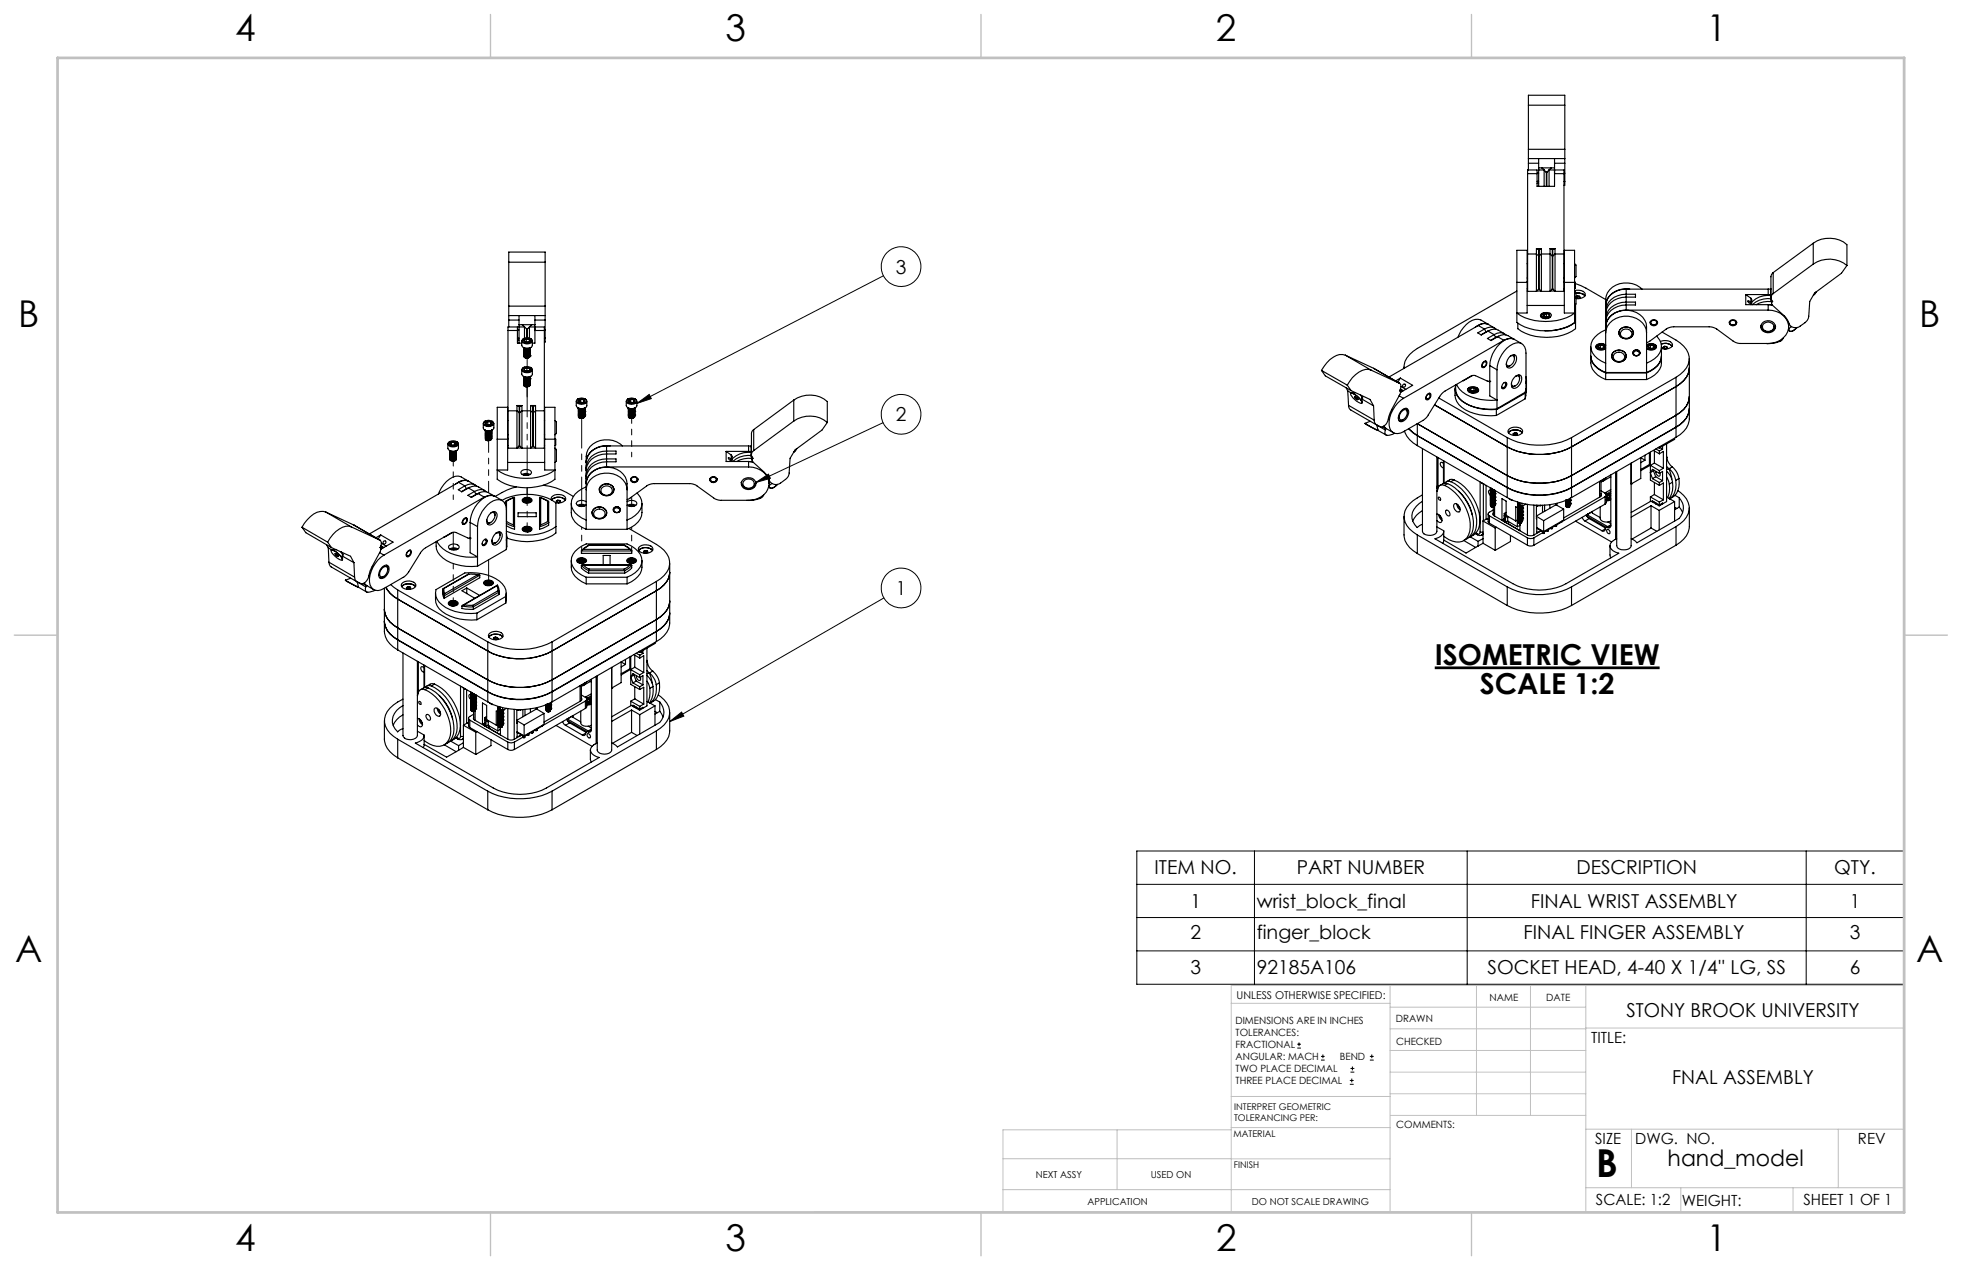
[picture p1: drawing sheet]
<svg xmlns="http://www.w3.org/2000/svg" width="432mm" height="279mm" viewBox="0 0 432 279" stroke-linecap="round" stroke-linejoin="round" font-family="sans-serif">
<defs><g id="words">
<text font-size="8.5" x="351.3" y="259">B</text>
<g font-size="8.1">
<text x="51.7" y="9.1">4</text>
<text x="159.7" y="9.1">3</text>
<text x="267.6" y="9.1">2</text>
<text x="375.6" y="9.1">1</text>
<text x="4" y="72">B</text>
<text x="422.4" y="72">B</text>
<text x="3.3" y="211.7">A</text>
<text x="421.7" y="211.7">A</text>
<text x="51.7" y="275.2">4</text>
<text x="159.7" y="275.2">3</text>
<text x="267.6" y="275.2">2</text>
<text x="375.6" y="275.2">1</text>
</g>
<g font-size="6.3">
<text x="315.8" y="146.2">ISOMETRIC VIEW</text>
<text x="325.7" y="152.6">SCALE 1:2</text>
</g>
<text font-size="4.9" x="367" y="256.5">hand_model</text>
<g font-size="4.2">
<text x="197.2" y="60.2">3</text>
<text x="197.2" y="92.7">2</text>
<text x="197.2" y="130.9">1</text>
<text x="254.1" y="192.4">ITEM NO.</text>
<text x="285.4" y="192.4">PART NUMBER</text>
<text x="346.9" y="192.4">DESCRIPTION</text>
<text x="403.7" y="192.4">QTY.</text>
<text x="262" y="199.7">1</text>
<text x="276.6" y="199.7">wrist_block_final</text>
<text x="336.9" y="199.7">FINAL WRIST ASSEMBLY</text>
<text x="407.1" y="199.7">1</text>
<text x="262" y="206.7">2</text>
<text x="276.6" y="206.7">finger_block</text>
<text x="335.3" y="206.7">FINAL FINGER ASSEMBLY</text>
<text x="407.1" y="206.7">3</text>
<text x="262" y="214.4">3</text>
<text x="276.6" y="214.4">92185A106</text>
<text x="327.4" y="214.4">SOCKET HEAD, 4-40 X 1/4'' LG, SS</text>
<text x="407.1" y="214.4">6</text>
<text x="358" y="223.8">STONY BROOK UNIVERSITY</text>
<text x="368" y="238.5">FNAL ASSEMBLY</text>
</g>
<g font-size="3.4">
<text x="350.2" y="229.5">TITLE:</text>
<text x="351.1" y="251.6">SIZE</text>
<text x="359.9" y="251.6">DWG. NO.</text>
<text x="408.9" y="251.7">REV</text>
<text x="351.2" y="265.2">SCALE: 1:2</text>
<text x="370.1" y="265.3">WEIGHT:</text>
<text x="396.9" y="265.2">SHEET 1 OF 1</text>
</g>
<text font-size="2.4" x="272.2" y="219.7">UNLESS OTHERWISE SPECIFIED:</text>
<g font-size="2.2">
<text x="327.8" y="220.1">NAME</text>
<text x="340.3" y="220.2">DATE</text>
<text x="271.9" y="225.3">DIMENSIONS ARE IN INCHES</text>
<text x="271.9" y="227.9">TOLERANCES:</text>
<text x="307.2" y="224.9">DRAWN</text>
<text x="271.9" y="230.6">FRACTIONAL</text>
<text x="271.9" y="233.2">ANGULAR: MACH</text>
<text x="294.9" y="233.2">BEND</text>
<text x="307.3" y="229.8">CHECKED</text>
<text x="271.9" y="235.9">TWO PLACE DECIMAL</text>
<text x="271.9" y="238.5">THREE PLACE DECIMAL</text>
<text x="307.3" y="248.1">COMMENTS:</text>
</g>
<g font-size="2.1">
<text x="227.9" y="259.2">NEXT ASSY</text>
<text x="253.3" y="259.2">USED ON</text>
<text x="239.3" y="265">APPLICATION</text>
<text x="275.5" y="265.1">DO NOT SCALE DRAWING</text>
</g>
<g font-size="2">
<text x="271.6" y="244.1">INTERPRET GEOMETRIC</text>
<text x="271.5" y="250.2">MATERIAL</text>
<text x="271.6" y="246.6">TOLERANCING PER:</text>
<text x="271.5" y="257">FINISH</text>
</g>
</g></defs>
<path d="M315.8 146.9h49.5" fill="none" stroke="#000" stroke-width=".6"/>
<g fill="none" stroke="#000" stroke-width=".22">
<path d="M194.4 60.7l-54.2 28.1M140.2 88.8l2.7-2 .4 .9zM194.3 93l-28 13.2M166.3 106.2l2.8-1.9 .4 .9zM194.5 131.6l-47.1 27.2M147.4 158.7l2.6-2 .5 .9zM250.2 187.2h168.8v29.3h-168.8zM250.2 194.6h168.8M276.1 187.2v29.3M322.9 187.2v29.3M397.5 187.2v29.3M250.2 201.9h168.8"/>
<path d="M250.2 209.2h168.8M285.5 230.6h.8M285.5 229.7h.8M285.9 229.3v.9M290.7 233.2h.8M290.7 232.4h.8M291.1 232v.8M297.1 238.5h.8M297.1 237.7h.8M297.2 235.9h.9M297.2 235.1h.9M297.5 237.3v.8"/>
<path d="M297.6 234.6v.9M301.5 233.2h.8M301.5 232.4h.8M301.9 232v.8"/>
<circle cx="198.3" cy="58.7" r="4.4"/>
<circle cx="198.3" cy="91.2" r="4.4"/>
<circle cx="198.3" cy="129.4" r="4.4"/>
</g>
<g fill="none" stroke="#c0c0c0" stroke-width=".22">
<path d="M305.9 216.8v49.9M324.9 216.8v28.6M336.8 216.8v28.6M349 216.8v49.9M271 220.7h34.9M305.9 231.1h43.1M305.9 226.3h43.1M305.9 221.6h43.1M305.9 235.9h43.1M349 226.2h70.1M220.7 254.9h50.3M245.9 248.6v13.1"/>
<path d="M271 248.6h-50.3v18.1M271 255h34.9M271 248.1h35M271 241.2h35M305.9 240.6h43.1M306 245.4h43M349 248.4h70.1M359.1 248.4v12.9M404.6 248.4v12.9M179.1 266.7h240v-49.9h-148.1v49.9M220.7 261.7h85.2M349 261.3h70.1"/>
<path d="M369.9 261.3v5.4M394.6 261.3v5.4"/>
</g>
<path d="M107.9 3.2v9.5M215.9 3.2v9.5M323.8 3.2v9.5M3.1 139.7h9.6M419.1 139.7h9.5M107.9 266.7v9.6M215.9 266.7v9.6M323.8 266.7v9.6" fill="none" stroke="#c0c0c0" stroke-width=".3"/>
<path d="M12.7 12.7h406.4v254h-406.4z" fill="none" stroke="#c0c0c0" stroke-width=".6"/>
<path d="M140.2 88.8l2.7-2 .4 .9zM166.3 106.2l2.8-1.9 .4 .9zM147.4 158.7l2.6-2 .5 .9z" fill="#000"/>
<g fill="none" stroke="#000" stroke-width=".25">
<path d="M336.2 38.2v-.8h2.1v.8M336.2 38.2h2.1M336.2 38.2v17.7M336.4 32.8v2.1M336.4 34.9v1M336.4 23.1v-2.1h8v2.1M336.4 32.8h8M336.4 34.9h8M336.4 35.9h2.2M336.4 23.1h8M336.4 23.1v9.7M336.4 35.9v1.5"/>
<path d="M338.3 38.2v2.8h3.8v-2.8M338.3 38.1h.3M338.3 39.9h.3M338.6 37.4v3.6M338.6 34.9v2M338.6 36.9v.5M338.6 37.4h1.2M338.6 36.9h3.5M339.3 36.9l.5 .5M339.8 37.3l.5 .6M339.8 37.4v3.6M340.3 37.9v3.1"/>
<path d="M340.3 37.9h.1M340.4 37.9v3.1M340.9 37.4v3.6M340.9 37.4h3.3v.8M341 37.3l-.6 .6M341.4 36.9l-.5 .5M342.1 37.4v.8M342.1 34.9v2M342.1 36.9v.5M342.1 35.9h2.3M342.1 38.2h2.1M344.2 38.2v17.7"/>
<path d="M344.2 38.1h.2M344.2 39.9h.2M344.4 32.8v2.1M344.4 34.9v1M344.4 38.1v1.8M344.4 39.9v.8h-.2M344.4 23.1v9.7M344.4 35.9v2.2M112 57.7v-2.2h8v2.2M112 57.7h8M112 57.7v9.6M120 57.7v9.6"/>
<path d="M336.1 58h.1M336.2 55.9v8.2h1.9M336.2 55.9h1.9M338.1 55.9v8.2M338.1 55.9l.5 .4M338.1 54.7h1.1M338.1 54.7v1.2M338.1 54.7l.5 .2M338.3 40.3h.3M338.6 56.3v7.3M338.6 56.3h.1M338.6 54.9v1.4"/>
<path d="M338.6 54.9h.1M338.7 56.3v7.3M338.7 54.9v1.4M339.2 55.9v8.2M339.2 54.7v1.2M339.2 55.9h1.9M339.2 55.9l-.5 .4M339.2 54.7l-.5 .2M341.1 55.9v8.2M341.1 55.9l.5 .4M341.1 54.7h1.1M341.1 54.7v1.2"/>
<path d="M341.1 54.7l.5 .2M341.6 56.3v7.3M341.6 56.3h.1M341.6 54.9v1.4M341.6 54.9h.1M341.7 56.3v7.3M341.7 54.9v1.4M342.2 55.9v8.2M342.2 55.9h2M342.2 55.9l-.5 .4M342.2 54.7v1.2M342.2 54.7l-.5 .2"/>
<path d="M344.2 55.9v8.2h-2M344.2 58h.1M346.5 58a.85 .85 0 0 1 .4 1v1a1.09 1.09 0 0 1-.4 1.2M390.2 60l-.5 .8v4.7M390.2 60v4.6M399.1 58.1a6.1 6.1 0 0 1 7.4 .3M399.1 53.5a6.1 6.1 0 0 1 7.4 .3v4.6M399.1 58.1l-8.9 6.5M399.1 53.5v4.6M399.1 53.5l-8.9 6.5M406.5 58.4l-1.2 1.7-6 4.4-1 1.8-.2 3.3a2 2 0 0 1-.8 1.4 2.66 2.66 0 0 1-2.6 1 3.1 3.1 0 0 1-1.4-1.8l-.5-.6-2.7-2.5a.5 .5 0 0 1 0-.8 1.07 1.07 0 0 1 .1-1.7M111.8 72.7v-.8h2.1v.8"/>
<path d="M111.8 72.7h2.1M111.8 72.7v17.7M112 67.3v2.1M112 69.4v1M112 67.3h8M112 69.4h8M112 70.4h2.2M112 70.4v1.5M113.9 74.8h.3M113.9 72.7v2.8h.9M113.9 72.6h.3M113.9 74.4h.3"/>
<path d="M114.2 71.9v3.6M114.2 69.4v2M114.2 71.4v.5M114.2 71.9h1.2M114.2 71.4h3.5M114.8 75v1a1.35 1.35 0 0 0 2.4 0v-1M114.9 71.4l.5 .5M115.2 76.4l.1 .1a1.72 1.72 0 0 0 1.5-.1M115.3 74.5a1.23 1.23 0 0 1 1.8 .4 1.2 1.2 0 0 1-2.1 0zM115.3 74.5l-.5 .5a1.35 1.35 0 0 0 2.4 0l-.5-.5M115.3 77.9h.1M115.3 77.6h.1"/>
<path d="M115.3 74.8l.2 .4M115.4 71.8l.5 .6M115.4 71.9v2.5M115.4 78.2l-.1 .2a.81 .81 0 0 0 1.4-.1M115.8 74.5l.7 .1M115.8 74.5l-.5 .3M115.8 75.2v.1M115.8 75.2l.3 .1M115.8 74.5v.7M115.9 72.4v1.9M115.9 72.4h.1M116 72.4v1.9"/>
<path d="M116.5 74.6l.2 .4M116.5 74.6v.6M116.5 71.9v2.5M116.5 71.9h3.3v.8M116.5 78.4a.65 .65 0 0 1-1 .2M116.5 78.2l-.3 .3M116.5 77.9l-.3 .3M116.5 77.6v.2M116.5 77.4v.1M116.5 77.1v.1M116.5 76.9v.1M116.5 76.6v.1"/>
<path d="M116.6 71.8l-.6 .6M116.7 75a.94 .94 0 0 1-1.2 .2M116.7 75l-.3 .2M116.7 78.3h.1M116.7 78.2a.76 .76 0 0 1-.6 .6 .76 .76 0 0 1-.8-.4l.1-.2M116.7 77.9a.72 .72 0 0 1-.6 .6 .72 .72 0 0 1-.8-.5M116.7 77.6a.73 .73 0 0 1-.6 .6 .73 .73 0 0 1-.8-.4M116.7 77.4a.73 .73 0 0 1-.6 .6 .73 .73 0 0 1-.8-.5M116.7 77.2a.72 .72 0 0 1-.6 .5 .72 .72 0 0 1-.8-.4M116.7 76.9a.73 .73 0 0 1-.6 .5 .73 .73 0 0 1-.8-.4M116.7 76.6a.73 .73 0 0 1-.6 .6 .73 .73 0 0 1-.8-.4M116.7 76.4a.74 .74 0 0 1-.7 .5 .74 .74 0 0 1-.7-.4"/>
<path d="M116.7 78a.79 .79 0 0 1-.7 .5 .79 .79 0 0 1-.7-.4M116.7 77.8a.78 .78 0 0 1-.7 .5 .78 .78 0 0 1-.7-.4M116.7 77.5a.77 .77 0 0 1-.6 .5 .77 .77 0 0 1-.8-.4M116.7 77.3a.82 .82 0 0 1-1.4 .1M116.7 77a.79 .79 0 0 1-.7 .5 .79 .79 0 0 1-.7-.4M116.7 76.7a.78 .78 0 0 1-.7 .5 .78 .78 0 0 1-.7-.4M116.7 76.5a.82 .82 0 0 1-1.4 .1M116.7 77.2v.1M116.7 78h.1M117 71.4l-.5 .5M117.7 71.9v.8M117.7 69.4v2"/>
<path d="M117.7 71.4v.5M117.7 70.4h2.3M117.7 72.7h2.1M117.7 72.7v2.8h-.5M119.8 72.7v17.7M119.8 72.6h.2M119.8 74.4h.2M120 67.3v2.1M120 69.4v1M120 72.6v1.8M120 74.4v.8h-.2M120 70.4v2.2"/>
<path d="M296.1 78.1a3.8 3.8 0 0 0-4.1 1.7l-1.2 1.7M296.1 78.1l5.6 3.3M296.1 78.1l6.2 2.9M324.7 72a2.66 2.66 0 0 1 2.8-.7 3.2 3.2 0 0 0-3.5-.8 6.9 6.9 0 0 0-3.1 3.7M325.3 71.6a2.09 2.09 0 0 1 2.3-.2l1.3 .8M325.3 71.6l-19.7 11.4M325.3 71.6l1.4 .8M326.5 79.7l.6-.3a.95 .95 0 0 1-.9 1.5l-.1-.7zM326.5 79.8l.3-.2a.6 .6 0 0 1 .2 .7 .6 .6 0 0 1-.8 .3v-.4zM326.7 72.4a2.09 2.09 0 0 1 2.6 .1M326.7 72.4l-1.5 .8 .8 .5 1.5-.9M326.7 72.4l.4 .6"/>
<path d="M327 79.4l.1 .5M327.1 73l-1.2 .7M327.1 73v.1M327.5 72.8a2.75 2.75 0 0 1 3.6 .6M327.5 72.8l1.3 .8M327.7 72.7l-.6 .3M328.8 73.6a2.09 2.09 0 0 1 2.6 .1M328.8 73.6l-1.5 .9 .9 .4 1.4-.8M328.8 73.6l.4 .6M329.2 74.2l-1.1 .7M329.2 74.2v.1M329.6 74.1a2.15 2.15 0 0 1 2.3-.3l1.3 .8a2.23 2.23 0 0 0-2.2 .3"/>
<path d="M329.6 74.1l1.4 .8M329.8 73.9l-.6 .3M331 74.9l-22.1 12.7M332.4 78.4a.87 .87 0 0 1 1.3-.1 2.1 2.1 0 0 1-1.7 2.7 1.37 1.37 0 0 1 0-2.3zM332.4 78.4l.4-.2a.79 .79 0 0 1 .4 1.2 1.29 1.29 0 0 1-1.5 1l-.2-.5M333.2 78l.1 .8M333.8 62.1v-7h2.3v7M333.8 62.1v8.8a11.9 11.9 0 0 0 12.7 0v-8.8M333.8 64l-21.9 12.7a4.9 4.9 0 0 0-2.9 4.3v-.2M333.8 62.1h2.3M334.9 75.6a3.3 3.3 0 0 0-3.5-.9 7.1 7.1 0 0 0-3.5 5.7M336.1 62.1v6.8h-2.3a11.7 11.7 0 0 0 12.7 0h-2.2v-6.8"/>
<path d="M336.1 64h.1M336.1 67.2h8.2M336.1 61.2h.1M336.1 61.9h.1M336.1 63.5h.1M338.2 64h1M338.6 63.6h.1M338.6 63.6l-.5 .5M338.7 63.6l.5 .5M339.2 64.1h1.9M339.2 69.4v.4M339.5 69l.3-.2a1.07 1.07 0 0 1 1.6 .7 1.34 1.34 0 0 1-2 0z"/>
<path d="M339.7 68.9l-.5 .4a.82 .82 0 0 0 1.1 .8M339.8 69.2v.4M339.8 69.6h.1M340 68.8a.77 .77 0 0 0-.9 .9 1.77 1.77 0 0 0 2.1 .1M340.3 68.9l.7 .2M340.3 68.9l-.5 .3M340.3 69.7h-.1M340.3 69.7h.2M340.3 68.9v.8M341 69.1v.4M341 69.1v.5M341 69.5a.97 .97 0 0 1-1.2 .1"/>
<path d="M341 69.5l-.2 .1M341.1 68.9h.1M341.2 64h1M341.6 63.6h.1M341.6 63.6l-.5 .5M341.7 63.6l.5 .5M344.2 64h.1M344.2 61.2h.1M344.2 61.9h.1M344.2 63.5h.1M344.3 62.1v-7h2.2v7M344.3 62.1h2.2"/>
<path d="M346.5 64l.4 .3v1.6a1.31 1.31 0 0 1-.4 1.3M346.5 61.9l.2 .2v1.3l-.2 .1M346.5 64a1.91 1.91 0 0 1 2.4 .7 1.56 1.56 0 0 1-2 1M346.7 62.4l2.3 1 4.4 2.5M346.7 67v5.3a11.5 11.5 0 0 1-12.7 0v-1.2M346.7 70.9a10.7 10.7 0 0 1-6.7 1.9M346.9 64.5h.1a2.09 2.09 0 0 1 1.8 .6M346.9 65.5l.1 .1M346.9 65.3l.1 .3M347 65.6l.4 .1M347.2 65.1l-.3 .2M347.2 65.1l.4 .1"/>
<path d="M347.2 65.1v.5M347.6 65.2l.1 .2M347.6 65.2v.3M347.7 65.4l-.3 .3M350.1 76.2a4.5 4.5 0 0 0 1.5 4.8l1.8 1M350.1 78.4a4.4 4.4 0 0 0 3.3 5.1M350.1 78.4a3.8 3.8 0 0 0 2.3 3.2l1 .5M351.6 75.8l-.3 .5a1.29 1.29 0 0 0 2.1 .1M351.6 75.8a1.36 1.36 0 0 1 1.8 .3M351.6 75.8l-.3 .3-.1 .3a1.39 1.39 0 0 0 2.2 .3M351.7 76.2l.2 .4M352.2 75.9l.7 .1"/>
<path d="M352.2 75.9l-.5 .3M352.2 76.6l-.1 .1M352.2 76.6l.3 .1M352.2 75.9v.7M352.9 76l.2 .4M352.9 76v.6M353.1 76.4a.94 .94 0 0 1-1.2 .2M353.1 76.4l-.3 .2M353.1 75.8l.3 .2M353.4 73.2a4.4 4.4 0 0 1 5.9-3.5 3.8 3.8 0 0 1 3.1 3.5M353.4 72.6a4.6 4.6 0 0 0-3.3 3.6 4.5 4.5 0 0 0 3.3 3.7M353.4 75.9l-.2-.1a1.39 1.39 0 0 0-2 .4v.1"/>
<path d="M353.4 65.9v16.1M353.4 70.4a4 4 0 0 1 4.5-3.9h2v.6a6.8 6.8 0 0 0-5.4 1.2 3.6 3.6 0 0 0-1.1 2.5M353.4 68.7a4 4 0 0 1 4.5-4h2v.7a6.8 6.8 0 0 0-5.4 1.2 3.6 3.6 0 0 0-1.1 2.4M354.7 78v.3M354.9 77.7a1.73 1.73 0 0 1 1.7-.7 1.73 1.73 0 0 1 1.3 1.3 1.64 1.64 0 0 1-1.7 1.4 1.64 1.64 0 0 1-1.5-1.6zM354.9 77.7a1.61 1.61 0 0 1 1.8-.6 1.61 1.61 0 0 1 1.2 1.5 1.69 1.69 0 0 1-1.6 1 1.69 1.69 0 0 1-1.6-1zM355.4 77.8a1.23 1.23 0 0 1 1.5-.2 1.23 1.23 0 0 1 .6 1.3 1.24 1.24 0 0 1-1.6 .6 1.24 1.24 0 0 1-.8-1.4zM356.3 73v.2M356.5 72.6a1.62 1.62 0 0 1 1.8-.6 1.62 1.62 0 0 1 1.1 1.5 1.68 1.68 0 0 1-1.5 1 1.68 1.68 0 0 1-1.6-1.1zM356.8 72.2a1.56 1.56 0 0 1 1.8-.2 1.56 1.56 0 0 1 .8 1.7 1.74 1.74 0 0 1-1.6 .8 1.74 1.74 0 0 1-1.5-1.1l.1-.8zM356.9 72.8a1.25 1.25 0 0 1 1.4-.3 1.25 1.25 0 0 1 .8 1.2 1.27 1.27 0 0 1-1.5 .7 1.27 1.27 0 0 1-.9-1.3zM357.9 68.2a4.1 4.1 0 0 0-4.5 3.7 4.4 4.4 0 0 1 5.9-3.5 3.8 3.8 0 0 1 3.1 3.5v10.1"/>
<path d="M357.9 63.6a4.1 4.1 0 0 0-4.5 3.7M357.9 63.6v4.6M357.9 78v.3M357.9 68.2h31.2M357.9 63.6h31.8M358.7 63.6a4.6 4.6 0 0 0-5.2 2.9l-.1 .7M359.5 73v.2M359.6 77.2a.7 .7 0 0 1 1.1 0 .7 .7 0 0 1-.3 1 .69 .69 0 0 1-.8-.1 .69 .69 0 0 1 0-.9zM359.7 77.3a.59 .59 0 0 1 .8-.1 .59 .59 0 0 1 .1 .9 .59 .59 0 0 1-.8 .1 .46 .46 0 0 1-.3-.4 .46 .46 0 0 1 .2-.5zM361.4 63.6a5.1 5.1 0 0 0-7.6 .8l-.4 1.5M362.4 75.9l.1-.1a1.45 1.45 0 0 1 2.1 .4v.1M362.7 75.8l-.3 .3"/>
<path d="M362.7 75.8a1.21 1.21 0 0 1 1.7 .5 1.29 1.29 0 0 1-2 .1M362.7 75.8l-.3 .2M362.7 76.2l.2 .4M363.2 70.9v-.1a.81 .81 0 0 0 .8 .7 .81 .81 0 0 0 .8-.7v.1M363.2 75.9l.7 .1M363.2 75.9l-.5 .3M363.2 76.6l-.1 .1M363.2 76.6l.3 .1M363.2 75.9v.7M363.4 70.5a.75 .75 0 0 1 1.1-.1 .75 .75 0 0 1 .1 1.1 .75 .75 0 0 1-1.1 .1 .75 .75 0 0 1-.1-1.1zM363.9 76l.2 .4M363.9 76v.6"/>
<path d="M364.1 76.4a.94 .94 0 0 1-1.2 .2M364.1 76.4l-.3 .2M364.1 75.8l.5 .6a1.44 1.44 0 0 1-2.2 .3M364.6 73.9a3.1 3.1 0 0 1-.5 5l-1.7 1M365.4 75.1l.3-.1a1.96 1.96 0 0 1 2.4 .7 1.65 1.65 0 0 1-2.4 1M365.6 75.7h.1a2.2 2.2 0 0 1 2.3 .5M365.7 78.3a4.3 4.3 0 0 1-3.3 3.7M365.7 78.4a4.4 4.4 0 0 1-3.3 5.1M365.7 78.3a3.7 3.7 0 0 1-2.4 3.3l-.9 .5M365.7 76.2v2.1M365.8 73.1a12.4 12.4 0 0 1 5.4 3.8 3.9 3.9 0 0 1-1.4 5.5l-.9 .6M366 76.4l.1 .3"/>
<path d="M366.1 76.7h.5M366.4 76.2l-.4 .2M366.4 76.2l.4 .1M366.4 76.2v.5M366.8 76.3l.1 .2M366.8 76.3v.3M366.9 76.5l-.3 .2M371.8 78.9v13.2a4.9 4.9 0 0 1-2.9 4.1M380.8 70.5a.75 .75 0 0 1 1.1-.1 .75 .75 0 0 1 .1 1.1 .75 .75 0 0 1-1.1 .1 .75 .75 0 0 1-.1-1.1zM380.9 70.6a.57 .57 0 0 1 .9 0 .57 .57 0 0 1-.2 .9h-.2a.51 .51 0 0 1-.6-.3 .51 .51 0 0 1 .1-.6zM382.2 70.8a.78 .78 0 0 1-.8 .7 .78 .78 0 0 1-.8-.7v.1M382.2 70.8v.1"/>
<path d="M384.2 64.8h5.5M384.2 64.8v2.2h4.9M384.2 64.8l1.1 .8M384.7 66.1a.33 .33 0 0 1 .4 .2 .33 .33 0 0 1 0 .4l-.4-.2zM385.3 65.6l.2 .3v1.1M385.3 65.6v1.4M387.6 71.6a1.58 1.58 0 0 0 1.5 1.4 1.58 1.58 0 0 0 1.6-1.4M387.6 71.6v.1M388 70.9a1.58 1.58 0 0 1 1.9-.2 1.58 1.58 0 0 1 .8 1.6 1.74 1.74 0 0 1-1.7 .9 1.74 1.74 0 0 1-1.5-1.1v-.4zM388.2 71.2a1.36 1.36 0 0 1 2.2 .7 1.3 1.3 0 0 1-1.3 1 1.3 1.3 0 0 1-1.2-1v-.4zM389.1 68.2a4.1 4.1 0 0 1 4.5 4.1 4.3 4.3 0 0 1-4.5 3.3l-6.7-.1-1-.5-3.8-2.7-1.2-.4-8.7 .1-1 .4-4.3 3M389.1 67l.9 .1"/>
<path d="M389.1 63.6v1.2M389.1 67v1.2M389.7 65.7a4.8 4.8 0 0 0-4 1.3M389.7 65a4.8 4.8 0 0 0-4.2 1.5M389.7 65.5v.4l.2 .6M389.7 63.5v2.4M389.8 66.4a5.4 5.4 0 0 0-3.3 .6M389.9 66v.7M390 67.1h.1M390 67v.1M390.7 71.6v.1M392.5 74.4a2.5 2.5 0 0 1-2.5 1.1l-1.3 .1"/>
<path d="M393.6 70.9v1M394.3 71.9l-.7 .5M395.4 72.1a1.46 1.46 0 0 1-1.6 .7l-.1-.5M395.5 72l-.1 .1a1.54 1.54 0 0 1-1.6 .7M399.7 64.2l-.6 .7 .5-.6M98.6 97.6v1a1.35 1.35 0 0 0 2.3 0v-1M98.8 97.3a1.32 1.32 0 0 1 2 .3 1.19 1.19 0 0 1-2.1-.1zM98.9 99.1l.1 .1a1.61 1.61 0 0 0 1.6-.1M99 97.2l-.4 .4a1.36 1.36 0 0 0 2.3 .1l-.1-.3-.3-.2M99 99.5v.1M99.1 97.6l.2 .3M99.1 99.2l-.1 .1a.81 .81 0 0 0 1.4-.2 .81 .81 0 0 1-1.4 .2"/>
<path d="M99.3 97.3l-.2 .3M99.3 97.3v.6M100 97.2l.4 .3M100 97.2l-.7 .1M100 97.2v.7l-.4 .1M100.2 99.8v.1M100.2 99.6v.1M100.2 99.3v.1M100.4 97.5a.79 .79 0 0 1-1.3 .1M100.4 97.5l-.2 .4M100.4 99.8a.79 .79 0 0 1-.6 .6 .79 .79 0 0 1-.8-.4l.1-.1M100.4 99.6a.76 .76 0 0 1-.6 .5 .76 .76 0 0 1-.8-.3l.1-.1"/>
<path d="M100.4 99.3a.76 .76 0 0 1-.6 .6 .76 .76 0 0 1-.8-.4l.1-.1M100.4 99.9a.82 .82 0 0 1-1.4 .1M100.4 99.7a.79 .79 0 0 1-.6 .5 .79 .79 0 0 1-.8-.4M100.4 99.4a.8 .8 0 0 1-.6 .5 .8 .8 0 0 1-.8-.3M100.4 99.9h.1M106.4 93.2v1a1.35 1.35 0 0 0 2.3 0v-1M106.5 92.9a1.29 1.29 0 0 1 2 .2 1.2 1.2 0 0 1-2 0zM106.7 94.6l.1 .1M106.8 92.6l-.4 .6a1.35 1.35 0 0 0 2.3 0l-.4-.6M106.8 94.7a.75 .75 0 0 0 .7 .4 .75 .75 0 0 0 .7-.5 .78 .78 0 0 1-.6 .5 .78 .78 0 0 1-.8-.3M106.8 95h.1M106.8 95.3h.1"/>
<path d="M106.8 95.8h.1M106.9 93l.1 .3M106.9 96.4a.71 .71 0 0 0 .6 .6 .71 .71 0 0 0 .7-.5v-.1M107.4 92.7l.6 .1M107.4 92.7l-.5 .3M107.4 93.4l-.1 .1M107.4 93.4l.2 .1M107.4 92.7v.7M108 92.8l.2 .4M108 92.8v.5M108 96.6a.61 .61 0 0 1-1 .2M108 96.1l-.3 .3"/>
<path d="M108 95.3l-.3 .3M108 95l-.3 .4M108 96.3v.1M108 95.8v.1M108 95.6v.1M108 94.8v.1M108.2 93.2a.94 .94 0 0 1-1.2 .1M108.2 93.2l-.3 .2M108.2 96.3a.74 .74 0 0 1-.6 .6 .74 .74 0 0 1-.8-.3l.1-.2M108.2 96.1a.73 .73 0 0 1-.6 .6 .73 .73 0 0 1-.8-.5M108.2 95.8a.72 .72 0 0 1-.7 .6 .72 .72 0 0 1-.7-.4M108.2 95.6a.73 .73 0 0 1-.6 .5 .73 .73 0 0 1-.8-.4"/>
<path d="M108.2 95.3a.73 .73 0 0 1-.6 .6 .73 .73 0 0 1-.8-.4M108.2 95.1a.74 .74 0 0 1-.7 .5 .74 .74 0 0 1-.7-.4M108.2 94.8a.73 .73 0 0 1-.6 .6 .73 .73 0 0 1-.8-.5M108.2 96.2a.79 .79 0 0 1-.6 .5 .79 .79 0 0 1-.8-.4M108.2 95.9a.81 .81 0 0 1-1.4 .2M108.2 95.7a.79 .79 0 0 1-.6 .5 .79 .79 0 0 1-.8-.4M108.2 95.4a.79 .79 0 0 1-.6 .5 .79 .79 0 0 1-.8-.4M108.2 95.1a.81 .81 0 0 1-1.4 .2M108.2 94.9a.82 .82 0 0 1-1.4 .1M108.2 94.9h.1M108.2 95.4h.1M108.2 96.2h.1"/>
<path d="M108.3 94.6v.1a1.64 1.64 0 0 1-1.5 0M109.4 96.6v-7h2.3v7M109.4 96.6v8.8a11.7 11.7 0 0 0 12.7 0v-8.8M109.4 96.6h2.3M111.7 96.6v6.8h-2.3a11.9 11.9 0 0 0 12.7 0h-2.2v-6.8M111.7 92.5h.1M111.7 95.7h.1M111.7 98.6h.1M111.7 96.4h.1M111.7 98h.1M111.8 90.4v8.2h2M111.8 90.4h2"/>
<path d="M113.8 90.4v8.2M113.8 90.4l.5 .4M113.8 89.2h1.1M113.8 89.2v1.2M113.8 89.2l.5 .2M113.8 98.6h1M114.3 90.8v7.3M114.3 98.1l-.5 .5M114.3 98.1h.1M114.3 90.8h.1M114.3 89.4v1.4M114.3 89.4h.1"/>
<path d="M114.4 90.8v7.3M114.4 98.1l.5 .5M114.4 89.4v1.4M114.8 81.4v.9a1.33 1.33 0 0 0 2.4 0v-.9M114.9 90.4v8.2M114.9 98.6h1.9M114.9 90.4h1.9M114.9 90.4l-.5 .4M114.9 89.2v1.2M114.9 89.2l-.5 .2M115.1 80.9a1.16 1.16 0 0 1 1.9 .5 1.16 1.16 0 0 1-2-.3zM115.2 82.8h.1"/>
<path d="M115.3 80.8l-.4 .4a1.18 1.18 0 0 0 1.8 .7l.5-.4v-.3l-.5-.4M115.3 83.7h.1M115.3 82.9h.1M115.3 82.8a.78 .78 0 0 0 .7 .5 .78 .78 0 0 0 .7-.5 .79 .79 0 0 1-.7 .5 .79 .79 0 0 1-.7-.4M115.3 84.5h.1M115.4 81.1v.4M115.4 84.3l-.1 .1a.77 .77 0 0 0 .7 .4 .77 .77 0 0 0 .7-.5M115.4 83l-.1 .1a.75 .75 0 0 0 .7 .4 .75 .75 0 0 0 .7-.5M115.4 83.5l-.1 .1a.75 .75 0 0 0 .7 .4 .75 .75 0 0 0 .7-.5M115.4 81.5h.2M115.5 84.9l.6 .2M116 80.9l.6 .1"/>
<path d="M116 80.9l-.6 .2M116 81.6h-.2M116 81.6h.1M116 80.9v.7M116.6 81v.4M116.6 81v.5M116.6 83.8l.1 .2a.75 .75 0 0 1-.7 .6 .75 .75 0 0 1-.7-.5l.1-.1M116.6 81.4a1.02 1.02 0 0 1-1.2 .1M116.6 81.4l-.2 .2M116.7 83.3h.1M116.7 84.5a.77 .77 0 0 1-.7 .6 .77 .77 0 0 1-.7-.4l.1-.1M116.7 83.7a.8 .8 0 0 1-.6 .6 .8 .8 0 0 1-.8-.3 .77 .77 0 0 0 .7 .4 .77 .77 0 0 0 .7-.6"/>
<path d="M116.7 83.2a.75 .75 0 0 1-.7 .6 .75 .75 0 0 1-.7-.4l.1-.1M116.7 84.6a.82 .82 0 0 1-1.4 .2M116.7 84.3a.81 .81 0 0 1-1.4 .2M116.7 84.1a.79 .79 0 0 1-1.4 .1M116.7 83.6a.79 .79 0 0 1-.7 .5 .79 .79 0 0 1-.7-.4M116.7 83.3a.78 .78 0 0 1-.7 .5 .78 .78 0 0 1-.7-.4M116.7 83a.79 .79 0 0 1-.7 .6 .79 .79 0 0 1-.7-.4M116.7 84.1h.1M116.7 84.6h.1M116.8 90.4v8.2M116.8 90.4l.5 .4M116.8 89.2h1.1"/>
<path d="M116.8 89.2v1.2M116.8 89.2l.5 .2M116.8 98.6h1M116.8 82.8l-.6 .2-.9-.2M117.3 90.8v7.3M117.3 98.1l-.5 .5M117.3 98.1h.1M117.3 90.8h.1M117.3 89.4v1.4M117.3 89.4h.1M117.4 90.8v7.3M117.4 98.1l.5 .5"/>
<path d="M117.4 89.4v1.4M117.9 90.4v8.2M117.9 90.4h1.9M117.9 90.4l-.5 .4M117.9 89.2v1.2M117.9 89.2l-.5 .2M119.8 90.4v8.2h-1.9M119.8 92.5h.1M119.8 95.7h.1M119.8 98.6h.1M119.8 96.4h.1M119.8 98h.1"/>
<path d="M119.9 96.6v-7h2.2v7M119.9 96.6h2.2M122.1 92.5a.85 .85 0 0 1 .3 1v1a1.01 1.01 0 0 1-.3 1.2M122.1 98.6a1.34 1.34 0 0 1 .3 1.3v1.5l-.3 .3M122.1 96.4l.2 .2v1.3l-.2 .1M126.8 88.3v1a1.35 1.35 0 0 0 2.4 0v-1M127.2 89.7v.1a1.61 1.61 0 0 0 1.6-.1M127.2 87.7a1.27 1.27 0 0 1 1.8 .5 1.2 1.2 0 0 1-2 0zM127.2 87.7l-.4 .6a1.35 1.35 0 0 0 2.4 0l-.5-.6M127.3 90.9h.1M127.3 90.1h.1M127.3 90.4h.1"/>
<path d="M127.3 91.2h.1M127.3 89.8a.77 .77 0 0 0 .7 .4 .77 .77 0 0 0 .7-.5 .81 .81 0 0 1-.7 .5 .81 .81 0 0 1-.7-.3M127.4 88.1v.2l.1 .1M127.4 88.1l.1 .3M127.4 91.5v.1a.71 .71 0 0 0 .6 .5 .71 .71 0 0 0 .7-.5M127.8 87.8l.7 .1M127.8 87.8l-.4 .3M127.8 87.8v.7M127.8 88.5h.1M127.8 88.5l.3 .1M128.5 87.9l.2 .4M128.5 87.9v.5"/>
<path d="M128.5 91.7a.58 .58 0 0 1-1 .2M128.5 91.2l-.3 .3M128.5 89.9l-.3 .3M128.5 91.4v.1M128.5 90.9v.1M128.5 90.7v.1M128.5 90.4v.1M128.5 90.1v.1M128.7 88.3a.9 .9 0 0 1-1.2 .1M128.7 88.3l-.3 .2M128.7 91.4a.78 .78 0 0 1-.6 .6 .78 .78 0 0 1-.8-.3l.1-.2M128.7 91.2a.73 .73 0 0 1-.6 .6 .73 .73 0 0 1-.8-.5"/>
<path d="M128.7 90.9a.72 .72 0 0 1-.7 .6 .72 .72 0 0 1-.7-.4M128.7 90.7a.73 .73 0 0 1-.6 .5 .73 .73 0 0 1-.8-.4M128.7 90.4a.73 .73 0 0 1-.6 .6 .73 .73 0 0 1-.8-.4M128.7 90.2a.72 .72 0 0 1-.7 .5 .72 .72 0 0 1-.7-.4M128.7 89.9a.73 .73 0 0 1-.6 .5 .73 .73 0 0 1-.8-.4M128.7 90.5h.1M128.7 91.3h.1M128.7 91.3a.82 .82 0 0 1-1.4 .1M128.7 91a.83 .83 0 0 1-1.4 .2M128.7 90.8a.85 .85 0 0 1-1.4 .1M128.7 90.5a.82 .82 0 0 1-1.4 .1M128.7 90.2a.83 .83 0 0 1-1.4 .2"/>
<path d="M128.7 90a.85 .85 0 0 1-1.4 .1M128.7 90h.1M128.7 90.8h.1M128.7 91.5v.1M133.5 98.1a4 4 0 0 0-4.5 3.7M133.5 98.1v4.6M133.5 98.1h31.2M134.3 98.1a4.6 4.6 0 0 0-5.2 2.9l-.1 .7M137 98.1a5 5 0 0 0-7.6 .8l-.4 1.5v16.1M137.8 88.3v1a1.35 1.35 0 0 0 2.4 0v-1M138.2 89.7l.1 .1a1.54 1.54 0 0 0 1.5-.1M138.3 87.7a1.27 1.27 0 0 1 1.8 .5 1.2 1.2 0 0 1-2.1 0z"/>
<path d="M138.3 87.7l-.5 .6a1.35 1.35 0 0 0 2.4 0l-.5-.6M138.3 90.9h.1M138.3 90.1h.1M138.3 90.4h.1M138.3 91.2h.1M138.3 88.1l.2 .3M138.3 89.8a.75 .75 0 0 0 .7 .4 .75 .75 0 0 0 .7-.5 .78 .78 0 0 1-.7 .5 .78 .78 0 0 1-.7-.3M138.4 91.5v.1a.69 .69 0 0 0 .6 .5 .69 .69 0 0 0 .7-.5M138.8 87.8l.7 .1M138.8 87.8l-.5 .3M138.8 88.5h.1M138.8 88.5l.3 .1"/>
<path d="M138.8 87.8v.7M139.5 87.9l.2 .4M139.5 91.7a.57 .57 0 0 1-1 .2M139.5 91.4v.1M139.5 91.2v.1M139.5 90.9v.1M139.5 90.7l-.3 .3M139.5 90.4l-.3 .3M139.5 90.1l-.3 .4M139.5 89.9v.1M139.5 87.9v.5M139.7 88.3a.94 .94 0 0 1-1.2 .1"/>
<path d="M139.7 88.3l-.3 .2M139.7 90.5h.1M139.7 91.3h.1M139.7 91.4a.78 .78 0 0 1-.6 .6 .78 .78 0 0 1-.8-.3l.1-.2M139.7 91.2a.73 .73 0 0 1-.6 .6 .73 .73 0 0 1-.8-.5M139.7 90.9a.72 .72 0 0 1-.6 .6 .72 .72 0 0 1-.8-.4M139.7 90.7a.73 .73 0 0 1-.6 .5 .73 .73 0 0 1-.8-.4M139.7 90.4a.73 .73 0 0 1-.6 .6 .73 .73 0 0 1-.8-.4M139.7 90.2a.72 .72 0 0 1-.6 .5 .72 .72 0 0 1-.8-.4M139.7 89.9a.73 .73 0 0 1-.6 .5 .73 .73 0 0 1-.8-.4M139.7 91.3a.79 .79 0 0 1-.7 .5 .79 .79 0 0 1-.7-.4M139.7 91a.8 .8 0 0 1-.7 .5 .8 .8 0 0 1-.7-.3"/>
<path d="M139.7 90.8a.82 .82 0 0 1-1.4 .1M139.7 90.5a.79 .79 0 0 1-.7 .5 .79 .79 0 0 1-.7-.4M139.7 90.2a.8 .8 0 0 1-.7 .6 .8 .8 0 0 1-.7-.4M139.7 90a.82 .82 0 0 1-1.4 .1M139.7 90h.1M139.7 90.8h.1M139.7 91.5v.1M159.8 99.3h4.9M159.8 99.3v2.2h4.9M159.8 99.3l1.1 .8M164.7 98.1v1.2M164.7 99.3h.6"/>
<path d="M164.7 98.1h.6M165.3 99.5a5.1 5.1 0 0 0-4.2 1.5M165.4 100l-.1 .4 .2 .6M165.4 98l-.1 2.4M165.9 94.5l-.4 .4-.1 .4v4.7M165.9 94.5v4.6M174.7 92.6a6.1 6.1 0 0 1 7.4 .4M174.7 88a6.1 6.1 0 0 1 7.4 .3v4.7M174.7 88v4.6M174.7 92.6l-8.8 6.5M174.7 88l-8.8 6.5M175.3 98.8l-.6 .6"/>
<path d="M175.4 98.7l-.7 .7M182.1 93l-1.2 1.6-5.9 4.4-1.1 1.8-.2 3.3a1.73 1.73 0 0 1-.8 1.4 2.64 2.64 0 0 1-2.6 1 2.58 2.58 0 0 1-1.4-1.8l-.7-.8-2.5-2.3a.52 .52 0 0 1 0-.8 1.06 1.06 0 0 1 .2-1.7M290.8 81.5l5.7 3.2M290.8 81.5l.9 1.2 5.7 3.2M296.3 85.3l.3 .7M296.5 84.7l.9 1.2M296.6 86l.8 .5M296.6 86l.2 3.2M296.8 89.2a1.04 1.04 0 0 0 .5 1l5.7 3.3M296.8 89.2l5.6 3.2M297.3 86.5a3.2 3.2 0 0 1 2.5 2.2h-.1M297.3 86.5a3.4 3.4 0 0 1 2.4 2.2 3.1 3.1 0 0 1-2.4-2.1z"/>
<path d="M297.4 85.9l4.1 2 .8 1.4M298.1 87.3l.2 .3M298.1 87.3l.6 .3M298.2 86.4h.1M298.3 87.3h-.2M298.3 86.4l-.9 .1M298.3 87.6l.4 .3M298.5 87.5l-.2 .1M298.7 87.6l.1 .3M298.8 87.8l-.1 .1M298.8 87.9h-.1M299.4 86.9l.4 .7"/>
<path d="M299.5 87l.4 .5-.1 .2M299.8 87.5v1M299.8 87.8l2.5 1.5M300.4 93.2l2.8 1.5M300.4 93.1l2.9 1.6M300.4 93.1v.1M301.6 92.7l-1.2 .4M301.7 81.4a3.9 3.9 0 0 0-4.1 1.7l-1.1 1.6M301.7 81.4l6.3 2.9M302.3 89.3l.1 3.1M302.3 81l5.7 3.3M302.4 92.4a1.13 1.13 0 0 0 .6 1.1"/>
<path d="M303 93.5l.3 1.2M303 93.5l1.9 1.1M303.2 94.7l1.9 1M303.3 94.7h-.1M304.2 93.9l.7 .4v.3M304.6 93.7l.4 .6 1.6 .9M304.9 94.6a.78 .78 0 0 0 .1 1.1 .78 .78 0 0 0 1 0l1-.4M307.9 87.1l1 .5M308 84.3a1.18 1.18 0 0 1 0 1.7M308 86a.56 .56 0 0 1 .1 .8l-2.4 4.6a2.54 2.54 0 0 1-1.7 2.5l-1-.4M308 85.9l.1 .1M308.2 85.8l.5 .2"/>
<path d="M308.2 83.2l2.7 1.6-2.7 1.5M308.2 83.2l-1.1 .6M308.2 83.2l-.6 .9M308.2 86.2h.2M308.2 85.6l.7 .3M308.3 85l1.1 .7M308.5 90.5l.7-.4 .3 .1a1.45 1.45 0 0 1-1.3 2.2 1.26 1.26 0 0 1 .3-1.9zM308.6 90.2a.78 .78 0 0 1 .8-.4 .78 .78 0 0 1 .6 .6 2.21 2.21 0 0 1-1.7 2.4 1.38 1.38 0 0 1 0-2.2zM308.8 92.3l-.9 .3M309.1 94.8a5.3 5.3 0 0 0 2.8 3.2M309.5 89.8l.2 1M311.9 98l19.8 11.5"/>
<path d="M313.1 98.7v18.2a1.83 1.83 0 0 0 2.7 .6l.4-.6v-16.4M314.1 86.9l.4-.3a.59 .59 0 0 1 .1 .8 .59 .59 0 0 1-.7 .3v-.4zM314.1 86.7l.6-.2a.93 .93 0 0 1-.8 1.4 .78 .78 0 0 1 .2-1.2zM314.3 87.7l-.4 .2M314.6 86.5l.1 .5M316.7 87.6l15 8.7M320.2 85.5a4.4 4.4 0 0 0 3.3 5.1 12.2 12.2 0 0 0 5.8 .8M320.4 84.7a3.9 3.9 0 0 0 2.3 4.1 11.5 11.5 0 0 0 6.8 1.3M320.4 84.8a3.5 3.5 0 0 0 2.1 3.9 12.2 12.2 0 0 0 6.8 1.3M322 83.7h.1M322.1 83.7h.1M323.2 85.4a1.29 1.29 0 0 1 2 .3 1.2 1.2 0 0 1-2.1 0z"/>
<path d="M323.4 85.2a.54 .54 0 0 0-.4 .5 .54 .54 0 0 0 .3 .5 1.45 1.45 0 0 0 2-.4l-.4-.6M323.7 85.3l-.3 .4M323.7 85.3v.7l-.3-.3M324.1 82.6l-2 1.1M324.4 85.3l.4 .3M324.4 85.3h-.7M324.4 85.3v.7h-.4M324.8 85.6a.8 .8 0 0 1-1.4 .1M324.8 85.6l-.2 .4M325 85.3l.4 .5a1.4 1.4 0 0 1-2.1 .5M325.3 85.8v.4M326.7 80.6l-.5 .2"/>
<path d="M327.6 83.9l.3 .1M327.9 83.9h.1M327.9 83.9l-.6-.1-2.7-1.2h-.6l-5.9 3.4-1.1 1-3.2 5-4.9 3a1.91 1.91 0 0 1-2.1 .3 1.91 1.91 0 0 1-1.1-1.8 6.9 6.9 0 0 1 3.2-5.9M327.9 80.4v6.7l1.6 .9a10.3 10.3 0 0 1-8.3-2.4l-.6-1M327.9 80.4l1.6 1M329.3 90v1.4M329.5 81.4a6.6 6.6 0 0 1 4.1-5.9 1.87 1.87 0 0 1 2.2 2.2v8.7M329.5 81.4v8.7M330.8 84.3l.6-.2a.92 .92 0 0 1-.7 1.4 .78 .78 0 0 1 .1-1.2zM330.9 85.3l-.3 .1M331 84.2h.1a.6 .6 0 0 1 .2 .7 .6 .6 0 0 1-.7 .3l-.1-.1M331.3 84.1l.1 .4"/>
<path d="M331.7 96.3a15.8 15.8 0 0 0 14.2 0M331.7 96.3v13.2M332 95.2a2.11 2.11 0 0 1 3 0M332 94.5a2.08 2.08 0 0 1 3.1 .3 1.54 1.54 0 0 1-2.1 1 .97 .97 0 0 1-1-1.3zM332.4 80.4l-.8 .3M333.1 95.4l.1 .3M333.2 95.7h.4M333.4 95.2l-.3 .2M333.4 95.2l.4 .1M333.4 95.2v.5M333.5 82.8a.87 .87 0 0 1 1.3-.1 2.14 2.14 0 0 1-1.7 2.7 1.44 1.44 0 0 1 0-2.2zM333.5 82.8h.1"/>
<path d="M333.6 84.8l-.9 .3M333.6 82.8l.6-.1a1.46 1.46 0 0 1-1.3 2.2l-.3-.6M333.8 95.3l.1 .3M333.8 95.3v.4M333.9 95.6l-.3 .1M334.3 82.5l.1 .8M335.7 87.7l-6.4 3.7M335.7 86.3l-6.4 3.7M335.7 86.3v1.4M335.8 86.4l-.1 1.3M335.8 85.5l-.1 .8M335.8 82.9v1.4"/>
<path d="M335.8 86.4l-6.3 3.7M336 83.6l-.2 2.8M345.9 96.3v13.2M353.4 82.1v1.4M353.4 82h9M353.4 83.5h9M353.4 82.1h9M362.4 82.1v1.4M363 99.6v2.6M363.2 99.5v6.1l2 1.2M363.9 99.1l1.3 .7M364.1 99.2v2.7"/>
<path d="M364.4 98.8l.8 .4M364.9 98.5l.3 .1M365.2 98.4v.2M365.2 99.2v.6M365.2 99.8l.9-.5v3.7M365.3 98.5l.6 .3M365.9 98.2v.6M365.9 98.8l-.7 .4M366.8 97.6v12.7l-1.6 1-1.8-1.1-4.4 2.5M368.5 96.4v.3l-3.3 1.9M368.9 93.9l-23 13.3a15.8 15.8 0 0 1-14.2 0l-19.8-11.4-1.8-1.5 .9 .9 .9 .6 19.8 11.5a15.5 15.5 0 0 0 14.2 0l23-13.3M368.9 93.9a4.9 4.9 0 0 0 2.9-4 4.9 4.9 0 0 1-2.9 4.1"/>
<path d="M368.9 83l-23 13.3M368.9 83v10.9M368.9 94v2.2M368.9 96.2l-23 13.3M371.8 81a5 5 0 0 1-2.9 4.1l-23 13.2a15.8 15.8 0 0 1-14.2 0l-16-9.2M371.8 87.3a5 5 0 0 1-2.9 4.1l-23 13.2a15.8 15.8 0 0 1-14.2 0l-19.8-11.4v4.8M66.5 116l5.6 3.3M66.5 116l.8 1.2 5.7 3.3M71.7 112.6a3.8 3.8 0 0 0-4.1 1.7l-1.1 1.7M71.7 112.6l5.6 3.3M71.7 112.6l6.2 2.9M71.9 119.8l.3 .7"/>
<path d="M72.1 119.3l.9 1.2M77.3 115.9a3.8 3.8 0 0 0-4 1.7l-1.2 1.7M77.3 115.9l6.3 2.9M77.9 115.5l5.7 3.3M83.6 118.8a1.18 1.18 0 0 1 0 1.7l.2 .2-.1 .6-1.9 3.5-.4 1.1a2.63 2.63 0 0 1-1.8 2.5l-1-.4M83.8 117.7l2.7 1.6-2.7 1.5M83.8 117.7l-1.1 .6M83.8 117.7l-.6 .9M83.9 119.5l1.1 .7M96 119.2a3.9 3.9 0 0 0 2.3 4.1 11.8 11.8 0 0 0 6.8 1.3M97.6 118.2l.1 .1M97.7 118.2v.1"/>
<path d="M99.7 117.1l-2 1.2M100.2 100.6v.1M100.2 100.3v.1M100.2 100.1v.1M100.3 106.5a2.55 2.55 0 0 1 2.8-.6 3.3 3.3 0 0 0-3.5-.9 6.7 6.7 0 0 0-3.1 3.7M100.4 100.9a.76 .76 0 0 1-.6 .6 .76 .76 0 0 1-.8-.4l.1-.2-.1 .2a.77 .77 0 0 0 .8 .4 .77 .77 0 0 0 .6-.6M100.4 100.6a.79 .79 0 0 1-.6 .6 .79 .79 0 0 1-.8-.4l.1-.1M100.4 100.3a.76 .76 0 0 1-.6 .6 .76 .76 0 0 1-.8-.4h.1M100.4 100.1a.76 .76 0 0 1-.6 .6 .76 .76 0 0 1-.8-.4l.1-.1M100.4 100.7a.78 .78 0 0 1-.6 .5 .78 .78 0 0 1-.8-.4M100.4 100.4a.79 .79 0 0 1-.6 .5 .79 .79 0 0 1-.8-.4M100.4 100.2a.78 .78 0 0 1-.6 .5 .78 .78 0 0 1-.8-.4"/>
<path d="M100.9 106.1a2.8 2.8 0 0 1 3.7 .6M100.9 106.1l-19.6 11.4M100.9 106.1l1.4 .8M102.1 114.2l.6-.3a.93 .93 0 0 1-.8 1.5 .82 .82 0 0 1 .2-1.2zM102.1 114.3l.3-.2a.63 .63 0 0 1 .2 .7 .63 .63 0 0 1-.6 .4l-.1-.5zM102.3 115.2l-.5 .1M102.3 106.9a2.09 2.09 0 0 1 2.6 .1M102.3 106.9l-1.4 .8 .7 .5 1.5-.8M102.3 106.9l.4 .6M102.6 113.9l.1 .5M102.7 107.5l-1.1 .7M102.7 107.5v.1"/>
<path d="M103.1 107.4a2.76 2.76 0 0 1 3.6 .5M103.1 107.4l1.3 .7M103.3 118.4l.2 .1M103.3 107.2l-.6 .3M103.5 118.4h.1M103.5 118.4h-.5l-2.6-1.2-.6-.1-6.1 3.4-1 .8-2.7 4.5-.7 .8-4.8 2.9a1.91 1.91 0 0 1-2.1 .3 1.91 1.91 0 0 1-1.1-1.8 6.9 6.9 0 0 1 3.2-5.9M103.5 114.9v6.7l1.6 .9a10.2 10.2 0 0 1-8.3-2.4l-.6-1M103.5 114.9l1.6 1M104.4 108.1a2.09 2.09 0 0 1 2.6 .1M104.4 108.1l-1.4 .9 .8 .4 1.4-.8M104.4 108.1l.4 .7M104.8 108.8l-1.1 .6"/>
<path d="M104.8 108.8h.1M105.1 115.9a6.4 6.4 0 0 1 4.2-5.9 1.87 1.87 0 0 1 2.1 2.2v8.7M105.1 115.9v8.7M105.2 108.6a2.8 2.8 0 0 1 3.6 .5 2.23 2.23 0 0 0-2.2 .3M105.2 108.6l1.4 .8M105.4 108.4l-.6 .4M106.5 118.9l.6-.3a.92 .92 0 0 1-.8 1.4l-.1-.6zM106.6 119.8l-.4 .1M106.6 109.4l-22.1 12.7M106.6 118.7h.1a.63 .63 0 0 1 .3 .7 .63 .63 0 0 1-.7 .4l-.2-.2M106.9 118.6l.1 .4M108 112.9a.78 .78 0 0 1 .8-.4 .78 .78 0 0 1 .6 .6 2.21 2.21 0 0 1-1.8 2.4 1.38 1.38 0 0 1 0-2.2z"/>
<path d="M108 114.9l-.8 .3M108 112.9l.5-.2 .2 .2a1.44 1.44 0 0 1-1.4 2l-.2-.5M108.8 112.5l.1 .9M109.1 117.3a.78 .78 0 0 1 .8-.3 .78 .78 0 0 1 .6 .6 2.21 2.21 0 0 1-1.7 2.3 1.38 1.38 0 0 1 0-2.2zM109.1 119.4l-.8 .3M109.1 117.3h.1M109.1 117.3l.7-.1a1.48 1.48 0 0 1-1.3 2.3l-.2-.7M109.9 117l.2 .8M110.5 110.1a11.9 11.9 0 0 1 11.8 .5v6.7a11.9 11.9 0 0 1-10.8 1.1M110.5 110.1a3.4 3.4 0 0 0-3.5-.8 6.9 6.9 0 0 0-3.5 5.6M111.4 117.3v1.6M111.4 115.1l1.8 .8-.2-.4"/>
<path d="M111.5 114.7l1.5 .8M111.5 114.7l-.1 .1M111.5 110.3l-.3 .1v.6M111.5 110.3v4.4M111.5 118.1l-.1 2.8M111.7 101.7h8.2M113 109.5l.2-.1v7.1l-1.8-.8M113 109.5l-1.5 .8M113 109.5v6M113.1 109.4l-1.8 .9M113.6 107.1a14.3 14.3 0 0 0-4.6 2.1M114 112.8h4v.9h-4z"/>
<path d="M114.7 103.7a1.5 1.5 0 0 1 2.3 .3 1.42 1.42 0 0 1-2.4 0zM114.9 104.4h.1a1.75 1.75 0 0 1 1.7 0M115.1 116.1a1.47 1.47 0 0 1 2 .2 1.14 1.14 0 0 1-1.1 .8 1.14 1.14 0 0 1-1.1-.8zM115.1 109.7a1.22 1.22 0 0 1 2 .5 1.43 1.43 0 0 1-2.2 0zM115.1 116.2l.9-.3a.64 .64 0 0 1 .8 .7l-.8 .3a.66 .66 0 0 1-.9-.7zM115.1 109.9l.9-.4a.64 .64 0 0 1 .8 .8l-.8 .3a.66 .66 0 0 1-.9-.7zM115.3 104.5l.5-.1 .5 .1M115.4 116.2l.8-.2a.49 .49 0 0 1 .5 .5 .81 .81 0 0 1-.8 .4 .81 .81 0 0 1-.6-.6zM115.4 109.8l.8-.2a.49 .49 0 0 1 .5 .5 .8 .8 0 0 1-.7 .4 .8 .8 0 0 1-.7-.5zM115.4 110a.64 .64 0 0 1 1.1 .3l-.3-.2a.42 .42 0 0 0-.7 .3zM115.5 116.7l.6-.2 .4 .2M115.5 110.3a.65 .65 0 0 1 1 0"/>
<path d="M115.6 110.4l.7 .1M115.6 116.8h.7M115.7 116.8h.6M116.5 110.4l.2-.3-.2 .3M116.7 116.3l-.2 .4-.2-.1a.59 .59 0 0 0-.8 .1M116.7 116.3v.2M116.7 116.3l-.3 .5a.44 .44 0 0 0-.1-.6 .44 .44 0 0 0-.6 0l-.3 .2 .1 .3M118.9 109.4l1.8 .9M119 109.5h-.3v7l2.1-1v-5.2h-.3M119 109.5l1.5 .8M119 109.5v6M119.5 106.8h.2a14.2 14.2 0 0 1 6.5 2.4"/>
<path d="M120.5 114.7l.3 .3-2.1 .9 .3-.4M120.5 114.7l-1.5 .8M120.5 110.3v4.4M122.3 115.9a11.8 11.8 0 0 1-10.9 1M122.4 110.2l.2 .3M122.6 110.5l.4 .1M122.8 110.1l-.4 .1M122.8 110.1h.4M122.8 110.1v.5M123.2 110.1l.1 .3M123.2 110.1v.4M123.3 110.4l-.3 .2"/>
<path d="M124.4 110a2.15 2.15 0 0 0-3 0 .78 .78 0 0 1 .7-1.1 1.92 1.92 0 0 1 2.4 .7 1.57 1.57 0 0 1-2.2 1M125.7 110.8v2a4.3 4.3 0 0 0 3.3 3.7M127.1 111.2l.1-.1a1.88 1.88 0 0 1 1.7 .1M127.4 111.3l.6-.1 .6 .1M129 105a4 4 0 0 1 4.5-4h2.1v.6a7 7 0 0 0-5.5 1.2 3.4 3.4 0 0 0-1.1 2.5M129 103.2a4 4 0 0 1 4.5-4h2.1v.7a7 7 0 0 0-5.5 1.2 3.4 3.4 0 0 0-1.1 2.4M129 107.7a4.2 4.2 0 0 1 5-3.6 4.1 4.1 0 0 1 4 3.6M129 107.1a4.3 4.3 0 0 0-3.3 3.7 4.3 4.3 0 0 0 3.3 3.6M129 110.4l-.2-.1a1.42 1.42 0 0 0-2 .5 1.47 1.47 0 0 0 2.2 .3M129 116.5h9M129.6 119.9l-1.6 1.2M129.6 120l-1.2 .9"/>
<path d="M129.6 120h7.8M130.3 112.6v.3M130.8 111.9a1.59 1.59 0 0 1 1.8-.3 1.59 1.59 0 0 1 .9 1.7 1.74 1.74 0 0 1-1.7 .9 1.74 1.74 0 0 1-1.5-1.1v-.5zM130.9 111.8a1.63 1.63 0 0 1 2.6 1.3 1.69 1.69 0 0 1-1.6 1 1.69 1.69 0 0 1-1.5-1l.1-.9zM131 112.3a1.17 1.17 0 0 1 1.7-.2 1.17 1.17 0 0 1 .1 1.7 1.25 1.25 0 0 1-1.4 .2 1.25 1.25 0 0 1-.7-1.4zM131.9 107.5v.2M132.1 107.1a1.7 1.7 0 0 1 1.7-.7 1.7 1.7 0 0 1 1.3 1.3 1.62 1.62 0 0 1-1.7 1.4 1.62 1.62 0 0 1-1.5-1.6zM132.2 107.1a1.71 1.71 0 0 1 2.9 .4 1.57 1.57 0 0 1-1.6 1.5 1.57 1.57 0 0 1-1.6-1.5zM132.5 107.3a1.28 1.28 0 0 1 1.4-.3 1.28 1.28 0 0 1 .8 1.2 1.26 1.26 0 0 1-1.4 .8 1.26 1.26 0 0 1-1-1.4zM133.5 102.7a4 4 0 0 0-4.5 3.7 4.2 4.2 0 0 1 5-3.6 4.1 4.1 0 0 1 4 3.6v10.1M133.5 112.6v.3M133.5 102.7h31.2"/>
<path d="M135 111.8a.78 .78 0 0 1 1-.3 .78 .78 0 0 1 .5 .9 .77 .77 0 0 1-1 .4 .77 .77 0 0 1-.5-1zM135.1 107.5v.2M135.2 112a.59 .59 0 0 1 .8-.2 .59 .59 0 0 1 .2 .8l-.5 .1a.51 .51 0 0 1-.5-.7zM135.2 111.7a.71 .71 0 0 1 1.1 0 .71 .71 0 0 1-.2 1 .7 .7 0 0 1-.9-.1 .7 .7 0 0 1 0-.9zM137.4 120l1.2 .9M137.4 119.9l1.6 1.2M137.4 119.9l-7.8 .1M137.4 119.9v.1M138 110.4l.2-.1a1.36 1.36 0 0 1 2 .5 1.42 1.42 0 0 1-2.2 .3M138.1 111.2l.1-.1a1.88 1.88 0 0 1 1.7 .1M138.4 111.3l.6-.1 .6 .1M138.4 116.3l6.1 3.5a4.6 4.6 0 0 1 2.7 5.3 6.2 6.2 0 0 1-2.7 2.8"/>
<path d="M138.8 105.3a.8 .8 0 0 0 .8 .7 .8 .8 0 0 0 .8-.7M138.8 105.3v.1M139 105.1a.74 .74 0 0 1 1-.2 .74 .74 0 0 1 .2 1.1 .74 .74 0 0 1-1.1 .1 .74 .74 0 0 1-.1-1zM140.2 108.5a3 3 0 0 1-.4 4.9l-1.8 1M140.4 105.3v.1M141.3 110.8a4.4 4.4 0 0 1-1.5 4.7l-1.8 1M156.2 105.4v-.1a.8 .8 0 0 0 .8 .8 .8 .8 0 0 0 .8-.8v.1M156.4 105.1a.74 .74 0 0 1 1.1-.2 .74 .74 0 0 1 .1 1.1 .74 .74 0 0 1-1.1 .1 .74 .74 0 0 1-.1-1zM160.3 100.7a.36 .36 0 0 1 .4 .1 .36 .36 0 0 1 0 .4zM160.9 100.1l.2 .2v1.2M160.9 100.1v1.4M163.2 106.1a1.6 1.6 0 0 0 1.5 1.4 1.6 1.6 0 0 0 1.6-1.4"/>
<path d="M163.2 106.1v.1M163.7 105.4a1.59 1.59 0 0 1 1.8-.2 1.59 1.59 0 0 1 .8 1.6 1.74 1.74 0 0 1-1.6 .9 1.74 1.74 0 0 1-1.5-1.1v-.4zM163.9 105.7a1.23 1.23 0 0 1 1.4-.2 1.23 1.23 0 0 1 .6 1.3 1.24 1.24 0 0 1-1.5 .6 1.24 1.24 0 0 1-.8-1.4zM164.7 102.7a4 4 0 0 1 4.5 4.1 4.2 4.2 0 0 1-4.5 3.3h-6.2l-.7-.2-.6-.2-4-2.9-1.2-.4-8.7 .1-.8 .3-4.5 3.1M164.7 101.5l.9 .1M164.7 101.5v1.2M165.3 100.2a5 5 0 0 0-4 1.3M165.5 100.9a5.4 5.4 0 0 0-3.4 .6M165.5 100.5v.7M165.6 101.6h.1M165.6 101.5v.1M166.3 106.1v.1"/>
<path d="M168.1 108.9a2.5 2.5 0 0 1-2.5 1.1l-1.3 .1M169.3 105.5v.9M169.9 106.4l-.7 .5M171.1 106.6h-.1a1.49 1.49 0 0 1-1.6 .7l-.1-.5M171.1 106.6a1.54 1.54 0 0 1-1.6 .8l-.1-.1M309 113.6v4.1a5 5 0 0 0 2.9 4.1M311.9 117.7l19.8 11.4M311.9 117.7v4.1M313.1 110.3a3.7 3.7 0 0 0-2.1 4.5l.9 1.3 1.2-.7M313.1 108.9a7.8 7.8 0 0 0-3.9 3.5 4 4 0 0 0 1.8 4.7l.9 .6M313.1 112.3a5 5 0 0 0-2.2 2.3M316.2 115.9l1.5 .9a2.08 2.08 0 0 1-1.9 1.7l17.2 9.9a12.9 12.9 0 0 0 11.7 0l11.6-6.7a1.81 1.81 0 0 1-1.9-2l.7-.8 .7-.4"/>
<path d="M316.2 113.1a1.25 1.25 0 0 1 .9 1.8h-.4l-.5-.4M316.2 107.4l.2 .1M316.2 108h.1M316.5 106.9l-.3 .1M316.5 100.7v6.4M316.5 109.4a.35 .35 0 0 1 .5 .2 .35 .35 0 0 1-.1 .4l-.3-.2zM316.6 113.2a1.65 1.65 0 0 0 .8 1.3M316.7 107l-.5 .2M316.9 113.5l.4 .6M317.7 102l-.6-.3a.83 .83 0 0 0 .6 1.2M317.7 101.4v5M317.7 116.9v2l-.2 .6"/>
<path d="M317.7 118.8l5 2.9 2.6-1.6M317.8 101.5v4.8M317.9 106.8a10.3 10.3 0 0 1 5.6 10.1 2.69 2.69 0 0 1-3.8 2.2l-.8-.4-1.2-.7M317.9 106.8a1.04 1.04 0 0 0-1.1 .1 1.04 1.04 0 0 0-.4 1l-.2 .2M318.3 112.3a.83 .83 0 0 1 .7 1.2 .83 .83 0 0 1-.7-1.2zM318.6 106.4a10.3 10.3 0 0 1 5.6 10.1 3.2 3.2 0 0 1-2.1 2.4l2.7 1.5M318.6 106.4l-.3-.1a1.58 1.58 0 0 0-1.4 .5M318.6 106.4l-.7 .4M319.3 106a10.3 10.3 0 0 1 5.6 10.1 2.78 2.78 0 0 1-1.7 2.2M319.3 106l-.8-.1-.5 .4M320 105.6a10.3 10.3 0 0 1 5.6 10.1 3.2 3.2 0 0 1-2 2.4l1.7 1M320 105.6l-.3-.1a1.58 1.58 0 0 0-1.4 .5"/>
<path d="M320 105.6l-.7 .4M320.1 110.8a1.18 1.18 0 0 1 1 1.8 1.18 1.18 0 0 1-1-1.8zM320.6 110.9a1.51 1.51 0 0 0 .7 1.2M320.9 111.1l.4 .7M321 108.1l.3 .2a9.7 9.7 0 0 1 2.7 4.9M324.7 117.4l.5 .3M324.8 117.3l.2 .1M325 117.4l.2 .3M325.3 119.1v1M325.8 117l-.3 .5-.5-.1M325.8 117l.6 .1M325.8 106v11"/>
<path d="M326.1 106.3l.6 .3M326.4 117.6l-.7 .2-.5-.1M326.4 117.4l-.3 .3M326.4 119.5l-1.1 .6M326.4 119.5l2.7 1.6M326.4 114.6l2.7 1.6M326.4 114.6v4.9M326.4 118.5l-1.1 .6M326.5 106.5v8.1M326.7 106.6h.1M327.1 106.8v7.4M327.5 113.1v1.7l.3 .3"/>
<path d="M327.5 114.3l-.3-.2-.8 .5M327.8 113.5l8.4 4.8M327.8 113.5v1.6M327.8 115.1l8.4 4.8M328 111.1h.1M328 110.6h.1M328 110.4h.1M328 109.8h.1M328 109.6h.1M328 109.1h.1M328 108.9h.1M328 108.3h.1"/>
<path d="M328 108.2h.1M328 107.6h.1M328 107.4h.1M328 110.8a.62 .62 0 0 0 1.1-.1 .61 .61 0 0 1-1.1 .1zM328 110.6a.63 .63 0 0 0 1.1-.1 .59 .59 0 0 1-.5 .4 .59 .59 0 0 1-.6-.3zM328 110.2a.6 .6 0 0 0 1.1-.1 .57 .57 0 0 1-.5 .4 .57 .57 0 0 1-.6-.3zM328 109.4a.6 .6 0 0 0 1.1 0 .57 .57 0 0 1-.5 .4 .57 .57 0 0 1-.6-.4zM328 109.3a.62 .62 0 0 0 1.1-.1 .61 .61 0 0 1-1.1 .1zM328 109.1a.63 .63 0 0 0 1.1-.1 .59 .59 0 0 1-.5 .4 .59 .59 0 0 1-.6-.3zM328 108.7a.6 .6 0 0 0 1.1-.1 .57 .57 0 0 1-.5 .4 .57 .57 0 0 1-.6-.3zM328 107.8l.4 .3 .6-.2M328 107.6l.3 .2h.5"/>
<path d="M328 107.4l.1 .2 .4 .1M328 107.8l.4 .3 .5-.2M328 107.4l.5 .3M328 107.9h-.3l-.1 .3 .4 .8M328 107.8h.1M328 109.3h.1M328 110.7v.1M328 110.9h.1M328 111.2l.2 .3h.7h-.6M328.1 107.4l.4 .1M328.2 111.5h.1M328.3 111.5h.1"/>
<path d="M328.3 111.5l.1 .1M328.3 111.5h.5M328.4 107.6l.6 .3M328.6 112.9v.3l.3 .3 7.3 4.2 .5 .2 .9-.2M328.6 112.2l-.8 .5a.43 .43 0 0 0-.3 .4 .43 .43 0 0 0 .3 .4M328.6 111.6v1.7M328.8 111.5l-.4 .1M328.8 111.5h.1M328.9 111.4v2.1M329 111.4l-.6 .2M329 107.9h.1M329.1 111.1a.62 .62 0 0 1-1.1 0"/>
<path d="M329.1 110.8a.61 .61 0 0 1-1.1 .1M329.1 110.3a.62 .62 0 0 1-1.1 .1M329.1 109.9a.61 .61 0 0 1-1.1 .1 .6 .6 0 0 0 1.1-.1M329.1 109.7a.59 .59 0 0 1-.5 .4 .59 .59 0 0 1-.6-.3M329.1 109.6a.62 .62 0 0 1-1.1 0M329.1 108.8a.62 .62 0 0 1-1.1 .1M329.1 108.4a.61 .61 0 0 1-1.1 .1 .6 .6 0 0 0 1.1-.1M329.1 108.3a.59 .59 0 0 1-.5 .3 .59 .59 0 0 1-.6-.3M329.1 108.1a.62 .62 0 0 1-1.1 .1M329.1 107.9a.57 .57 0 0 1-.5 .4 .57 .57 0 0 1-.6-.4 .64 .64 0 0 0 1 .1M329.1 110.3a.61 .61 0 0 1-1.1 .1M329.1 109.7a.61 .61 0 0 1-1.1 .1"/>
<path d="M329.1 108.8a.61 .61 0 0 1-1.1 .1M329.1 108.2a.61 .61 0 0 1-1.1 .1M329.1 108.1a.61 .61 0 0 1-1.1 .1M329.1 116.2v4.9M329.1 108.6h.1M329.1 109.4h.1M329.1 110.1h.1M329.1 110.8h.1M329.1 108.1h.1M329.1 108.2v.1M329.1 108.4h.1M329.1 108.8h.1"/>
<path d="M329.1 109h.1M329.1 109.1v.1M329.1 109.5v.1M329.1 109.7h.1M329.1 109.9h.1M329.1 110.3h.1M329.1 110.5h.1M329.1 110.6v.1M329.1 111v.1M329.3 116l-.2 .2M330.6 114.5v-4.8l.9 .5v3.2l2.1 1.2M330.9 114.2v.2l.1 .3 3.5 2v-1.6"/>
<path d="M331 114.1l.1 .7M331.3 113.1l-.3 .4zM331.3 112.8v2.1l.5-.3M331.3 113.6l.5 .3M331.5 112.7l-.5 .3v1.1l-.2 .2v.3M331.5 113.4l-.2 .1M331.7 109.5a15.5 15.5 0 0 0 14.2 0M331.8 113.6v1.1l2.1 1.2M332 114.8v.5M332.2 109.7l.5 .4M332.4 117.8v1.3l-3.3 2M332.7 110v.1"/>
<path d="M332.8 110l-.1 .1M333.6 114.6l.3-.2v1.5M334 114.4h.1M334 113.7h.1M334 112.9h.1M334 112.2h.1M334 111.4h.1M334 110.7h.1M334 114.4a.65 .65 0 0 0 1.1-.1 .6 .6 0 0 1-.5 .4 .6 .6 0 0 1-.6-.3zM334 114.2a.63 .63 0 0 0 1.1-.1 .6 .6 0 0 1-.5 .4 .6 .6 0 0 1-.6-.3zM334 114a.63 .63 0 0 0 1.1-.1 .63 .63 0 0 1-1.1 .1zM334 113.8a.62 .62 0 0 0 .6 .3 .62 .62 0 0 0 .5-.4 .6 .6 0 0 1-.5 .4 .6 .6 0 0 1-.6-.3z"/>
<path d="M334 113.7a.65 .65 0 0 0 1.1-.1 .6 .6 0 0 1-.5 .4 .6 .6 0 0 1-.6-.3zM334 113.5a.63 .63 0 0 0 1.1-.1 .6 .6 0 0 1-.5 .4 .6 .6 0 0 1-.6-.3zM334 112.9a.65 .65 0 0 0 1.1-.1 .6 .6 0 0 1-.5 .4 .6 .6 0 0 1-.6-.3zM334 112.5a.63 .63 0 0 0 1.1 0 .63 .63 0 0 1-1.1 0zM334 112.4a.62 .62 0 0 0 .6 .2 .62 .62 0 0 0 .5-.3 .6 .6 0 0 1-.5 .4 .6 .6 0 0 1-.6-.3zM334 112.2a.65 .65 0 0 0 1.1-.1 .6 .6 0 0 1-.5 .4 .6 .6 0 0 1-.6-.3zM334 112a.63 .63 0 0 0 1.1-.1 .6 .6 0 0 1-.5 .4 .6 .6 0 0 1-.6-.3zM334 111.8a.63 .63 0 0 0 1.1-.1 .63 .63 0 0 1-1.1 .1zM334 111.3l.3 .2 .6-.1M334 110.9l.5 .3zM334 110.7l.5 .3M334 111.2l.5 .3 .5-.1"/>
<path d="M334 110.7l.4 .2M334 111.2v.1M334 111.6v.1M334 112.7h.1M334 113.1h.1M334 113.3h.1M334 114.6h.1M334 114.7l.2 .3h.7M334 111.8l-.4-.3v3.1M334.2 114.9l.1 .1M334.3 115l.1 .1M334.3 115h.5"/>
<path d="M334.4 110.8l-.4-.3 .1 .2 .4 .1M334.4 110.6v.5l.6 .3M334.5 115.6l-.6 .3M334.8 111.3h-.5l-.3-.2 .3 .2h.5M334.8 115l-.4 .1M334.8 115h.1M334.9 115h-.6M335 114.9l-.6 .2M335 110.7v.7M335.1 111.7h.1M335.1 111.9h.1M335.1 112.5h.1"/>
<path d="M335.1 112.6h.1M335.1 113.2h.1M335.1 113.4h.1M335.1 113.9h.1M335.1 114.1h.1M335.1 114.5a.63 .63 0 0 1-1.1 .1M335.1 113.2a.63 .63 0 0 1-1.1 .1M335.1 113a.63 .63 0 0 1-1.1 .1M335.1 112.6a.63 .63 0 0 1-1.1 .1M335.1 111.5a.63 .63 0 0 1-1.1 .2M335.1 111.4a.62 .62 0 0 1-1.1 0M335.1 113.2a.65 .65 0 0 1-1.1 .1"/>
<path d="M335.1 111.5a.63 .63 0 0 1-1.1 .1M335.1 111.3a.63 .63 0 0 1-1.1 .1M335.1 111.3v.1M335.1 111.5h.1M335.1 113h.1M335.1 114.5h.1M335.8 110.9l-.8 .5M336.2 118.3a1.5 1.5 0 0 0 1.4 0M336.2 119.9a1.5 1.5 0 0 0 1.4 0M336.2 110.9v6.8M336.2 118.3v1.6M337.6 111.1v6.6"/>
<path d="M337.6 118.3v1.6M338.1 114.1h.1M338.1 113.6l1.6 .9M338.2 117.1l.9-.3-1.5 .9M338.2 114.1v3.3M338.2 116.2l1.5 .9M338.4 111.3l-.3-.1 .1 2.9M338.4 111.2v.1M339 111.2v.1M339 111.3h-.6M339.1 111.2l-.1 .1M339.5 111.2v1.5"/>
<path d="M339.5 117.3h.4M339.5 117v.2M339.5 117.2l-1.9 1.1M339.7 114.5v2.6M339.9 117.3h-.4M339.9 117v.3M339.9 111.1v1.4M340.4 116.8l.4-.1-.2 .2zM340.8 116.5v.2M341.1 111v.8M341.3 116.2l.4 .1zM341.7 116v.2"/>
<path d="M342.2 115.7h.4M342.4 110.8v.3M342.4 111.1l-4.3 2.4M342.4 111.1l1.7 .9M342.6 115.7h-.4M342.6 115.5v.2M342.7 110.7v.5M343.8 114.6v.2M343.8 114.8l-4.1 2.3M344.1 112v2.4l-4.4 2.5-1.5-.8M344.1 112l-4.4 2.5M344.6 111.2h.1"/>
<path d="M344.6 110.4h.1M344.6 111.2a.65 .65 0 0 0 1.1-.1 .61 .61 0 0 1-.6 .4 .61 .61 0 0 1-.5-.3zM344.6 110.9a.6 .6 0 0 0 1 0 .57 .57 0 0 1-.5 .4 .57 .57 0 0 1-.5-.4zM344.6 110.8a.6 .6 0 0 0 1-.1 .6 .6 0 0 1-1 .1zM344.6 110.6a.62 .62 0 0 0 .5 .3 .62 .62 0 0 0 .6-.4 .61 .61 0 0 1-.6 .4 .61 .61 0 0 1-.5-.3zM344.6 110.4a.65 .65 0 0 0 1.1-.1 .61 .61 0 0 1-.6 .4 .61 .61 0 0 1-.5-.3zM344.6 110.2a.6 .6 0 0 0 1-.1 .57 .57 0 0 1-.5 .4 .57 .57 0 0 1-.5-.3zM344.6 110.1a.62 .62 0 0 0 1-.1 .61 .61 0 0 1-1 .1zM344.6 111.3l.2 .2h.6h-.7M344.6 110l.6 .1 .3-.1 .1-.3-.4 .4zM345.4 111.5l-.5 .1M345.4 111.6h-.6h.1"/>
<path d="M345.5 111.5l-.6 .1M345.6 109.6l-.2 .3h-.6h.6l.2-.3M345.7 110h.1M345.7 110.1h.1M345.7 110.7h.1M345.7 110.9h.1M345.7 109.7v.1M346.7 114.7l8 4.5M348.2 113.8l.6 .8M348.8 114.6l3.8 2.2M349.1 113.3l.6 .8M349.3 113.6l4.2 2.4"/>
<path d="M349.3 113.2l4.5 2.7M349.3 113.2l-.2 .1M349.3 113.2l1.1-.7v.4l1.8 1M349.5 113.1l-.2 .1M349.7 114.1l-.9 .5M349.7 114.1l3.6 2.1M350.3 112.6l.1 .1M352 105.9v3.5M352.2 111.5v2.6a1.56 1.56 0 0 0 2.3 .5M352.4 108.6v.4l-.2 .3-8.1 4.6M352.4 105.7v3.4M352.4 108l.8 .5"/>
<path d="M353.1 105.3l-.7 .5M353.2 108.5a.43 .43 0 0 1 .3 .4 .43 .43 0 0 1-.3 .4M353.2 109.3l-9.4 5.5M353.2 109.3v1.6M353.2 110.9l-15.6 9M353.3 116.4l-.7 .4M353.4 108.4l-.2 .1M353.4 108.4l.2 .3M353.5 105.1a1.67 1.67 0 0 1-1.1 .9M353.5 108.9v1.6l-.3 .4M353.5 108.8l.4 .1M353.6 108.7l.4 .2"/>
<path d="M353.7 116.5a.58 .58 0 0 1 .5 .3 .58 .58 0 0 1-.1 .6l-.4-.3zM353.7 109.4l.1 .2 .3-.2M353.7 108.6l.5 .1M353.7 109.4h.4M353.9 116.1a.51 .51 0 0 0-.6 .1 .51 .51 0 0 0-.1 .5l-.3 .2-.3-.1M353.9 114.8l.6 .4M354.1 108.8l-.4 .6M354.1 108.8l.2 .3M354.2 105h.3M354.3 109.1l-.2 .3M354.3 109.1l.1 .2M354.3 109.1l.1 .2a.81 .81 0 0 1-.9 .5"/>
<path d="M354.5 104.5v11.1a.41 .41 0 0 1-.2 .5 .41 .41 0 0 1-.4 0M354.5 110l-1 .2M354.5 109.7l-1 .3M354.5 115.5l-1.1 .6M354.5 104.9l-1.7 .9M354.5 108.5l-.4 .3M354.5 108.9l-.2 .2M354.5 107.7l-1.1 .7M354.5 108.1l-.9 .6M354.5 115.7l-.6 .4M355.6 103.9v14.7M359 101.9v18.2a1.84 1.84 0 0 1-3.2 .1v-16.4"/>
<path d="M359 106.5h.1M362 101.2l-.9-.5v4.6l-2.1 1.2M362 100.2v1M362 101.2l-.9 .6M363 102.2l.2 .1-2.1 1.2M363 102.2l-1.9 1.1M363.2 109.3v1M363.2 104l.5 1.3M363.2 109.3l2 1.2M363.4 116.2l1.2 .7M363.4 116.2l-4.2 2.4M363.4 111.3l1.8 1"/>
<path d="M363.4 111.3l-4.4 2.5M363.4 111.3v4.9M363.6 110.4l.1-.2 1.5 .9M363.7 105.3l1.5 .9M363.9 103.6l-.7 .4 .5-.7 1.5 .8M363.9 103.6l.5 1.3M363.9 110.5v.1M364 103.4l-.1 .2M364 110.4l-.1 .1M364.1 106.2v2.6M364.1 101.9l-.9 .5 2 1.1M364.1 108.8l-.9 .5"/>
<path d="M364.1 101.9l2 1.1M364.1 108.8l2 1.2M364.4 104.9l1.5 .9M364.4 104.9l-.7 .4M364.4 110.8v.1M364.5 103.7a.7 .7 0 0 0 .1 .8 .7 .7 0 0 0 .7 .1v-.5M364.5 110.7l-.1 .1M365.2 112.3v4.3M365.2 103.5v.6M365.2 106.2v.6M365.2 110.5v.6M365.2 104.1l.7-.4v2.1"/>
<path d="M365.2 106.8l.9-.5v3.7M365.3 111v.2M365.9 110.9v-.2l-.7 .4M365.9 105.8l-.7 .4M366.1 110l-.9 .5M366.1 103l-.9 .5M366.8 104.9l.6 1.6M366.8 103.7a4 4 0 0 1 1.3 2.4M366.8 102.6l.5 .5M366.8 109.4l1.7 .9M366.8 100.3l.1 .3M366.9 100.6a3.2 3.2 0 0 0 1.1 2.1"/>
<path d="M366.9 100.6l-.1 .1M367.3 103.1h.1M367.3 103.1a4.1 4.1 0 0 1 1.5 2.6M367.3 103.1l.6 2.3M367.3 103.1l-.5 .2M367.4 106.5a4.6 4.6 0 0 1-.4 3M368 102.7a3.9 3.9 0 0 1 1.5 2.6M368 102.7l-.7 .4M368.1 106.1a4.6 4.6 0 0 1-.8 3.6M368.1 106.1l-.7 .4M368.5 110.3l-3.3 2M368.5 110.3v4.3"/>
<path d="M368.5 111.6l.5 .3M368.6 109l1 .5M368.9 115.9v4M368.9 115.9l-23 13.2M368.9 119.9l-23 13.3M369.3 107.9a4.1 4.1 0 0 1 1.3 6.6l-1.7 1.4M369.5 105.3a3.8 3.8 0 0 1-2 4.4 3.9 3.9 0 0 0 1.3-4M369.5 105.3l-.7 .4M369.6 109.5a3.3 3.3 0 0 1 0 4.6l-9.3 5.3-.4-.4-.9-.5M369.6 111.5l.7 1.3M369.6 111.5l-1.1 .6M369.6 109.5v2"/>
<path d="M371.8 111.8v4.1a5 5 0 0 1-2.9 4M72.2 120.5l.8 .5 .9-.1M72.2 120.5l.2 3.2M72.4 123.7l.1 .5 .3 .5 5.8 3.3M72.4 123.7l5.6 3.3M72.9 121.1v-.1a3.4 3.4 0 0 1 2.5 2.2h-.1M72.9 121a3.4 3.4 0 0 1 2.4 2.2 3.2 3.2 0 0 1-2.5-2.1zM73 120.5l4.2 1.9 .7 1.4M73.8 121.8l.1 .3M73.8 121.8h.1M73.9 120.9h.1M73.9 121.8l.4 .3"/>
<path d="M73.9 122.1l.4 .3M74.1 122l-.2 .1M74.3 122.1l.2 .3M74.3 122.4h.2M74.4 122.3l-.1 .1M75 121.4l.4 .4v.3M75.1 121.5l.4 .5-.1 .2M75.4 122v1M75.4 122.3l2.5 1.5M76 127.6l2.9 1.6M76 127.7l2.9 1.5M76 127.6v.1"/>
<path d="M77.2 127.2l-1.2 .4M77.9 123.8l.1 3.2M78 127a1.12 1.12 0 0 0 .6 1M78.6 128l.3 1.2M78.6 128l1.9 1.1M78.9 129.2l1.8 1M79.8 128.4l.7 .3v.4M80.2 128.2l.4 .6 1.6 .9M80.5 129.1a.78 .78 0 0 0 .1 1.1 .78 .78 0 0 0 1 0l.9-.3M83.5 121.6l1 .5M83.7 120.5h.1M83.7 120.3l.6 .2"/>
<path d="M83.8 120.1l.7 .3M84 120.7l-.2 .1M84.1 125l.4-.3h.6a1.48 1.48 0 0 1-1.3 2.2 1.25 1.25 0 0 1 .3-1.9zM84.2 124.7a.83 .83 0 0 1 1.3-.1 2.13 2.13 0 0 1-1.6 2.7 1.38 1.38 0 0 1 0-2.2zM84.5 126.8l-1 .3M84.6 136.7a4.9 4.9 0 0 0 2.9 4M84.6 136.7a4.9 4.9 0 0 0 2.9 4.1M84.6 129.4v9.5a4.9 4.9 0 0 0 2.9 4.1M85.1 124.3l.2 1M86 128.6l1.5 1.2M87.5 129.8l19.9 11.4M87.5 129.8v10.9"/>
<path d="M88.4 129a2.2 2.2 0 0 1 3 0M88.4 128.4a2.05 2.05 0 0 1 3.1 .2 1.5 1.5 0 0 1-2 1 .97 .97 0 0 1-1.1-1.2zM89.5 129.3l.1 .2M89.6 129.5l.4 .1M89.7 121.4l.4-.3a.6 .6 0 0 1 .1 .8 .6 .6 0 0 1-.7 .3v-.4zM89.7 121.3l.5-.3a.85 .85 0 0 1 .2 1 .85 .85 0 0 1-.8 .5 .82 .82 0 0 1 .1-1.2zM89.8 129.1l-.3 .2M89.8 129.1l.4 .1M89.8 129.1v.5M89.9 122.3l-.4 .1M90.2 121l.2 .5M90.2 129.2l.1 .2"/>
<path d="M90.2 129.2v.3M90.3 129.4l-.3 .2M95.8 130.5a4.3 4.3 0 0 0 3.3 5 11.8 11.8 0 0 0 5.9 .8M97.4 130l.1 .9 .3 .7M97.7 129.5a.43 .43 0 0 0-.3 .7l.4 .9M97.7 129.5l.2 1.1M97.8 131.1v.5M97.9 130.6l-.1 .5M98.8 120.1a1.5 1.5 0 0 1 2.3 .2 1.34 1.34 0 0 1-2.4 0zM98.8 132.4a1.47 1.47 0 0 1 2 .2 1.21 1.21 0 0 1-2 .5l-.1-.5zM98.9 132.5a1.12 1.12 0 0 1 1.7 .2 1.03 1.03 0 0 1-.9 .6 1.03 1.03 0 0 1-.9-.6zM99 120.8l.1-.1a1.65 1.65 0 0 1 1.7 .1"/>
<path d="M99.1 132.5l.8-.2a.49 .49 0 0 1 .6 .5 .83 .83 0 0 1-1.5-.2zM99.2 133l.6-.2 .4 .2M99.3 120.9l.6-.1 .6 .1M100.1 133.1h-.8h.7M100.2 133l-.2-.2a.42 .42 0 0 0-.7 .3l-.1-.1a.47 .47 0 0 1 .3-.5 .47 .47 0 0 1 .5 .1l.3 .2-.1 .3M100.3 133l.1-.2-.2 .3M101.7 133.3v.6l2.5 .2M101.7 133.3l2.5 .2M102.1 133.1l-.4 .2M102.1 133.1l2 .1M102.7 129.4v1.2M102.7 129.4l2.9 1.6"/>
<path d="M102.7 129.4l-1 .6 2.8 1.6M103.2 126.3l1.9 .1M103.2 126.3l-5.7 3.2M103.2 126.3l-5.5 3.2M104.1 133.2l.1 .3M104.2 133.5v.6M105 134.9v1.4M105.1 126.4l.5 .1M105.1 126.4l-7.2 4.2M105.3 126.4h.1M105.6 126.5v.6l-7.8 4.5M105.6 126.5l-7.8 4.6"/>
<path d="M106.6 127.9a1.44 1.44 0 0 1 2 .2 1.16 1.16 0 0 1-2 .5l-.2-.4zM106.6 128l.9-.3a.66 .66 0 0 1 .9 .7l-.9 .4a.67 .67 0 0 1-.9-.8zM106.9 128l.7-.2 .6 .3a.76 .76 0 0 1-.7 .6 .76 .76 0 0 1-.7-.5zM107 128.5l.5-.2 .5 .3M107 128.6l-.1-.2a.56 .56 0 0 1 .6-.3 .56 .56 0 0 1 .5 .4l-.1 .1M107 128.6l.4-.3 .6 .3M107.1 128.6h.7h-.6M107.6 139.5a2.05 2.05 0 0 1 3.1 .2 1.5 1.5 0 0 1-2 1 .97 .97 0 0 1-1.1-1.2zM107.9 128.6h.1M108.2 128.1v.2l-.2 .3M108.2 128.1v.2M108.2 128.1l-.2 .5"/>
<path d="M109.4 128.9l.1 1.1M109.4 128.9l-7.3 4.2M109.5 128.8l-.1 .1M109.5 128.7l.2 .7 .1 .9M109.5 128.7l-7.7 4.5M109.5 130l.3 .3M109.5 130l-5.4 3.2M109.8 130.8l-5.6 3.3M109.8 130.3l-5.6 3.2M109.8 130.3v.5M109.8 130v.8M111.3 131.2a3.5 3.5 0 0 0-2.2-3.9 11.5 11.5 0 0 0-6.8-1.3l-6.3 3.7a3.5 3.5 0 0 0 2.1 4 12 12 0 0 0 6.9 1.2"/>
<path d="M111.3 132.7l-6.3 3.6M111.3 131.2l-6.3 3.7M111.3 131.2v1.5M111.4 130.5l-.1 2.2M111.4 120.9l-6.3 3.7M125.7 123.3a4.1 4.1 0 0 0 2.4 4.7l.9 .4M127.1 123a1.47 1.47 0 0 1 2 .2 1.21 1.21 0 0 1-2 .5l-.2-.5zM127.1 123.2a1.15 1.15 0 0 1 1.8 .1 1.09 1.09 0 0 1-1.8 0zM127.4 123.1l.8-.2a.53 .53 0 0 1 .5 .5 .83 .83 0 0 1-1.4-.1zM127.5 123.6l.6-.2 .4 .2-.4-.2a.38 .38 0 0 0-.6 .3v-.1a.47 .47 0 0 1 .2-.5 .47 .47 0 0 1 .6 .1l.2 .2v.3l.2-.3-.2 .2M127.6 123.7h.7M128 124.4a1.58 1.58 0 0 0 1.1 1.4l.4 .3"/>
<path d="M128 124.4l1.5 1.2M128 121.2v.5h11v-.5M128 121.2h11M128.1 124.3h10.8M128.4 124.3l1.2 .9M128.4 124.3l-.4 .1M128.4 120.9l-.4 .3M128.4 124.3h10.2M128.4 120.9h10.2M129 127a4.3 4.3 0 0 1-3.3-3.7 4.4 4.4 0 0 1 3.3-3.6h9a4.6 4.6 0 0 1 3.3 3.6 4.5 4.5 0 0 1-3.3 3.7M129 127v1.4M129 128.4h9"/>
<path d="M129 127h9M129.5 126.1h8M129.5 125.6h8M129.5 125.6v.5M129.6 125.2l-.1 .4M129.6 125.2h7.8M132.8 124.3v-2.1h1.5v2.1M137.4 125.2l.1 .4M137.5 125.6v.5M138 127v1.4M138.1 123a1.47 1.47 0 0 1 2 .2 1.23 1.23 0 0 1-2.2 .3zM138.1 123.2a1.12 1.12 0 0 1 1.8 .1 1.06 1.06 0 0 1-1.8 0z"/>
<path d="M138.4 123.1l.8-.2a.53 .53 0 0 1 .5 .5l-.6 .4-.5-.1-.3-.3zM138.5 123.6l.6-.2 .4 .2a.59 .59 0 0 0-1 0 .47 .47 0 0 1 .2-.5 .47 .47 0 0 1 .6 .1l.2 .2v.3l.2-.3-.2 .2M138.6 123.7h.7M138.6 124.3l-1.2 .9M138.6 124.3l.4 .1M138.6 120.9l.4 .3M139 124.4a1.49 1.49 0 0 1-1.1 1.4l-.4 .3M139 124.4l-1.5 1.2M140.5 121.1a2.11 2.11 0 0 1 3.1 0M140.6 120.4a2.08 2.08 0 0 1 3.1 .3 1.52 1.52 0 0 1-2.1 1 .97 .97 0 0 1-1-1.3zM141.3 123.3a4.1 4.1 0 0 1-2.3 4.7l-1 .4M141.6 121.3l.1 .3"/>
<path d="M141.7 121.6l.5 .1M142 121.1l-.4 .2M142 121.1l.4 .1M142 121.1v.5M142.4 121.2l.1 .3M142.4 121.2v.4M142.5 121.5l-.3 .2M144.5 138.9a4.9 4.9 0 0 0 2.9-4.1 5 5 0 0 1-2.9 4.2M144.5 127.9l-23 13.3M144.5 127.9v11M144.5 139v2.1M144.5 138.9l-23 13.3"/>
<path d="M144.5 139l-23 13.2M147.4 125.9a4.9 4.9 0 0 1-2.9 4.1l-23 13.2a15.5 15.5 0 0 1-14.1 0l-19.9-11.4a6 6 0 0 1-2.6-2.6M147.4 132.2a5 5 0 0 1-2.9 4.1l-23 13.3a15.8 15.8 0 0 1-14.1 0l-19.9-11.5a5 5 0 0 1-2.9-4M147.4 123.9v13.2a4.9 4.9 0 0 1-2.9 4M311.9 121.8l19.8 11.4M331.7 129.1a15.5 15.5 0 0 0 14.2 0M331.7 133.2a15.8 15.8 0 0 0 14.2 0M331.7 129.1v4.1M345.9 129.1v4.1M354.3 120.1v2l.2 .6M84.6 158.5v4.1a5 5 0 0 0 2.9 4.1M87.5 140.8v2.2"/>
<path d="M87.5 140.7l19.9 11.5M87.5 140.8l19.9 11.4M87.5 143l19.9 11.4M88.7 143.7v18.1a1.82 1.82 0 0 0 3.2 0v-16.3M88.7 155.2a3.4 3.4 0 0 0-1.2 5.8l1.2-.7M88.7 153.8a6.2 6.2 0 0 0-4.1 4.4 4.8 4.8 0 0 0 2.9 4.4M88.7 157.3a4.5 4.5 0 0 0-2.2 2.3M91.9 158a1.23 1.23 0 0 1 .9 1.8 .8 .8 0 0 1-.9-.3M91.9 152.4h.2M91.9 152.9v.1M92.1 151.8l-.2 .1M92.1 145.6v6.4"/>
<path d="M92.2 154.3a.34 .34 0 0 1 .5 .2 .34 .34 0 0 1-.3 .4l-.2-.3zM92.2 158.1v.1a1.57 1.57 0 0 0 .8 1.2M92.3 151.9l-.4 .2M92.5 158.4l.4 .6M93.3 146.9l-.4-.3a.7 .7 0 0 0-.2 .8 .7 .7 0 0 0 .6 .5M93.3 146.3v5M93.5 146.4v4.8M93.5 151.7a1.07 1.07 0 0 0-1.5 1.1l-.1 .2M93.5 151.7a10.5 10.5 0 0 1 5.6 10.2 2.86 2.86 0 0 1-4.6 1.8l-1.2-.8M93.9 157.2a.83 .83 0 0 1 .7 1.2 .83 .83 0 0 1-.7-1.2zM94.2 151.3a10.4 10.4 0 0 1 5.6 10.1 3.2 3.2 0 0 1-2 2.5l2.6 1.5M94.2 151.3l-.3-.1a1.58 1.58 0 0 0-1.4 .5"/>
<path d="M94.2 151.3l-.7 .4M94.9 150.9a10.5 10.5 0 0 1 5.6 10.1 2.87 2.87 0 0 1-1.7 2.2M94.9 150.9l-.7-.1-.6 .4M95.6 156l.1-.2a1.16 1.16 0 0 1 1.1 1.8 1.23 1.23 0 0 1-1.2-1.6zM95.6 150.5a10.5 10.5 0 0 1 5.6 10.1 3.2 3.2 0 0 1-2 2.5M95.6 150.5l-.2-.1a1.58 1.58 0 0 0-1.5 .5M95.6 150.5l-.7 .4M96.2 155.8a1.51 1.51 0 0 0 .8 1.3M96.6 156.1l.3 .6M96.7 153l.2 .2a9.7 9.7 0 0 1 2.7 5M101.4 151v11M101.8 151.2l.5 .4"/>
<path d="M102 159.6l2.7 1.5M102 159.6v4.8M102.1 151.4v8.1M102.3 151.5v.1M102.7 151.7v7.4M103.1 158v1.7l.3 .4M103.1 159.2l-.2-.2-.9 .6M103.4 158.4l8.4 4.9M103.4 158.4v1.7M103.6 155.7h.1M103.6 155.5h.1M103.6 154.9h.1"/>
<path d="M103.6 154.8h.1M103.6 154.2h.1M103.6 154h.1M103.6 153.3h.1M103.6 152.5h.1M103.6 156a.63 .63 0 0 0 1.1 0 .6 .6 0 0 1-.5 .4 .6 .6 0 0 1-.6-.4zM103.6 155.5a.65 .65 0 0 0 1.1-.1 .63 .63 0 0 1-1.1 .1zM103.6 155.3a.63 .63 0 0 0 1.1-.1 .6 .6 0 0 1-.5 .4 .6 .6 0 0 1-.6-.3zM103.6 155.1a.62 .62 0 0 0 .6 .3 .62 .62 0 0 0 .5-.4 .6 .6 0 0 1-.5 .4 .6 .6 0 0 1-.6-.3zM103.6 154.9a.65 .65 0 0 0 1.1-.1 .6 .6 0 0 1-.5 .4 .6 .6 0 0 1-.6-.3zM103.6 154.8a.65 .65 0 0 0 1.1-.1 .63 .63 0 0 1-1.1 .1zM103.6 154.6a.63 .63 0 0 0 1.1-.1 .6 .6 0 0 1-.5 .4 .6 .6 0 0 1-.6-.3z"/>
<path d="M103.6 154.4a.64 .64 0 0 0 1.1-.1 .62 .62 0 0 1-1.1 .1zM103.6 154a.65 .65 0 0 0 1.1-.1 .63 .63 0 0 1-1.1 .1zM103.6 153.6a.62 .62 0 0 0 .6 .3 .62 .62 0 0 0 .5-.4 .6 .6 0 0 1-.5 .4 .6 .6 0 0 1-.6-.3zM103.6 153.5a.65 .65 0 0 0 1.1-.1 .6 .6 0 0 1-.5 .4 .6 .6 0 0 1-.6-.3zM103.6 153.3a.65 .65 0 0 0 1.1-.1 .63 .63 0 0 1-1.1 .1zM103.6 153.1a.63 .63 0 0 0 1.1-.1 .6 .6 0 0 1-.5 .4 .6 .6 0 0 1-.6-.3zM103.6 152.8l.5 .2 .5-.1M103.6 152.5l.3 .3h.5h-.5zM103.6 152.4l.6 .2h-.3zM103.6 152.2l.3 .2M103.6 152.7l.3 .3 .7-.1M103.6 152.3v.1"/>
<path d="M103.6 152.7v.1M103.6 152.9h.1M103.6 153.5h.1M103.6 153.8h.1M103.6 154.4h.1M103.6 155.9h.1M103.6 156.2l.2 .3h.7M103.6 152.8h-.3l-.1 .3 .4 .8M103.8 156.4l.1 .1M103.9 156.5h.1M103.9 156.5h.6M104 156.5l.6-.1v2.1"/>
<path d="M104 152.5l.6 .4M104 152.5h.1M104.2 157.8v.5l.3 .1 7.3 4.2M104.2 157.1l-.8 .5a.43 .43 0 0 0-.3 .4 .43 .43 0 0 0 .3 .4M104.2 156.5v1.7M104.4 156.4l-.4 .1M104.5 156.5h-.6M104.6 152.8v.1M104.7 153h.1M104.7 153.7h.1M104.7 154.5h.1M104.7 155.2h.1"/>
<path d="M104.7 156h.1M104.7 155.8a.63 .63 0 0 1-1.1 .1M104.7 155.6a.62 .62 0 0 1-1.1 .1M104.7 154.1a.62 .62 0 0 1-1.1 .1M104.7 153.7a.63 .63 0 0 1-1.1 .1M104.7 152.8a.63 .63 0 0 1-1.1 .1M104.7 155.6a.63 .63 0 0 1-1.1 .1M104.7 154.1a.63 .63 0 0 1-1.1 .1M104.7 154.1h.1M104.7 155.6h.1M104.7 155.8h.1M106.5 159.1l.1 .5 .2 .1 3.3 1.9"/>
<path d="M106.7 159v.7M107 158l-.3 .4zM107 157.7l-.1 2.1 .6-.3M107 158.5l.5 .3M107.1 158.3l-.1 .1M107.1 158.3v-3.1l-.9-.5v4.7M107.1 158.3l2.1 1.2M107.1 157.7l-.4 .2v1.2l-.3 .1v.3M107.4 141.2a15.8 15.8 0 0 0 14.1 0M107.4 152.2a15.5 15.5 0 0 0 14.1 0M107.4 154.4a15.5 15.5 0 0 0 14.1 0M107.4 141.2v11"/>
<path d="M107.4 152.2v2.2M107.5 158.5v1.1l2.1 1.2M107.6 140.1a2.2 2.2 0 0 1 3 0M107.6 159.7v.6M107.8 154.7l.5 .3M108.3 154.9v.1M108.4 154.9l-.1 .1M108.7 140.4l.1 .2M108.8 140.6l.4 .1M109 140.2l-.3 .2M109 140.2l.4 .1M109 140.2v.5"/>
<path d="M109.2 159.5l.4-.2v1.5M109.4 140.3l.1 .2M109.4 140.3v.3M109.5 140.5l-.3 .2M109.6 159.5h.1M109.6 158.8h.1M109.6 158h.1M109.6 157.3h.1M109.6 156.6h.1M109.6 155.8h.1M109.6 155.4v.1M109.6 155.6h.1"/>
<path d="M109.6 156h.1M109.6 156.2h.1M109.6 156.4h.1M109.6 156.7v.1M109.6 156.9v.1M109.6 157.1h.1M109.6 157.5h.1M109.6 157.7h.1M109.6 157.8v.1M109.6 158.2v.1M109.6 158.4h.1M109.6 158.6h.1"/>
<path d="M109.6 159h.1M109.6 159.1v.1M109.6 159.3h.1M109.6 159.5a.62 .62 0 0 0 1.1-.1 .58 .58 0 0 1-.5 .4 .58 .58 0 0 1-.6-.3zM109.6 159a.59 .59 0 0 0 .6 .2 .59 .59 0 0 0 .5-.3 .6 .6 0 0 1-.5 .4 .6 .6 0 0 1-.6-.3M109.6 158.8a.62 .62 0 0 0 1.1-.1 .58 .58 0 0 1-.5 .4 .58 .58 0 0 1-.6-.3zM109.6 158.3a.61 .61 0 0 0 1.1-.2 .6 .6 0 0 1-.5 .4 .6 .6 0 0 1-.6-.2zM109.6 158a.62 .62 0 0 0 1.1-.1 .58 .58 0 0 1-.5 .4 .58 .58 0 0 1-.6-.3zM109.6 157.5a.59 .59 0 0 0 .6 .3 .59 .59 0 0 0 .5-.4 .6 .6 0 0 1-.5 .4 .6 .6 0 0 1-.6-.3M109.6 157.3a.62 .62 0 0 0 1.1-.1 .58 .58 0 0 1-.5 .4 .58 .58 0 0 1-.6-.3zM109.6 156.8a.61 .61 0 0 0 1.1-.2 .6 .6 0 0 1-.5 .4 .6 .6 0 0 1-.6-.2zM109.6 156.6a.62 .62 0 0 0 1.1-.1 .58 .58 0 0 1-.5 .4 .58 .58 0 0 1-.6-.3z"/>
<path d="M109.6 156.2l.3 .3 .7-.2M109.6 156l.3 .2h.5M109.6 155.6l.1 .2 .4 .1M109.6 155.4l.5 .3-.4-.1-.1-.1M109.6 156.2l.5 .3 .5-.2M109.6 155.6l.5 .3M109.6 156.7l-.4-.3v3.1M109.7 159.6v.2l.4 .2M109.8 159.9h.7M109.9 159.9h.1M109.9 159.9l.1 .1M109.9 159.9h.6"/>
<path d="M110.1 155.5v.5l.5 .3M110.1 156.1l-.5-.3 .1 .2 .4 .1M110.5 159.9l-.5 .1M110.5 159.9l-.4 .1M110.6 159.8l-.6 .2M110.6 155.7v.6M110.7 156.3h.1M110.7 156.8h.1M110.7 157h.1M110.7 157.6h.1M110.7 157.8h.1M110.7 158.3h.1"/>
<path d="M110.7 158.5h.1M110.7 159.1h.1M110.7 159.2h.1M110.7 159.2a.61 .61 0 0 1-1.1 .1M110.7 159.1a.61 .61 0 0 1-1.1 .1M110.7 158.5a.61 .61 0 0 1-1.1 .1M110.7 158.3a.61 .61 0 0 1-1.1 .1M110.7 157.8a.61 .61 0 0 1-1.1 .1M110.7 157.6a.61 .61 0 0 1-1.1 .1M110.7 157a.61 .61 0 0 1-1.1 .1M110.7 156.8a.61 .61 0 0 1-1.1 .2M110.7 156.3a.61 .61 0 0 1-1.1 .1"/>
<path d="M110.7 159.1a.62 .62 0 0 1-1.1 0M110.7 158.5a.59 .59 0 0 1-.5 .4 .59 .59 0 0 1-.6-.3M110.7 158.3a.62 .62 0 0 1-1.1 .1M110.7 157.6a.62 .62 0 0 1-1.1 .1M110.7 157a.59 .59 0 0 1-.5 .4 .59 .59 0 0 1-.6-.3M110.7 156.8a.62 .62 0 0 1-1.1 .1M110.7 156.5h.1M110.7 156.6v.1M110.7 157.9v.1M110.7 158.1v.1M111.4 155.9l-.8 .4M111.8 155.9v6.7"/>
<path d="M113.2 156.1v6.6M113.7 156.1l.1 3M113.7 159l.1 .1M113.7 158.5l1.7 1M113.8 159.1v3.2M113.8 156.1l.2 .1M114 156.1v.1M114 156.2h.6M114.6 156.1v.1M114.7 156.1l-.1 .1M115.1 156.1v1.6M115.4 159.5v2.5"/>
<path d="M115.5 156.1v1.3M116.7 156v.7M118 155.7v.3M118.3 155.7v.4M119.4 159.6v.1l-4 2.3M119.7 157v2.3l-4.3 2.6-1.6-.9M119.7 157l-4.3 2.5M119.7 157l-1.6-1-4.4 2.5M120.2 155.5h.1M120.2 156.1a.65 .65 0 0 0 1-.1 .63 .63 0 0 1-1 .1zM120.2 155.9a.63 .63 0 0 0 1-.1 .6 .6 0 0 1-.5 .4 .6 .6 0 0 1-.5-.3zM120.2 155.7a.62 .62 0 0 0 .5 .3 .62 .62 0 0 0 .5-.4 .6 .6 0 0 1-.5 .4 .6 .6 0 0 1-.5-.3z"/>
<path d="M120.2 155.5a.65 .65 0 0 0 1-.1 .6 .6 0 0 1-.5 .4 .6 .6 0 0 1-.5-.3zM120.2 155.3a.63 .63 0 0 0 1 0 .6 .6 0 0 1-.5 .3 .6 .6 0 0 1-.5-.3zM120.2 155.2a.63 .63 0 0 0 1-.1 .6 .6 0 0 1-.5 .4 .6 .6 0 0 1-.5-.3zM120.2 155a.64 .64 0 0 0 1-.1 .62 .62 0 0 1-1 .1zM120.2 156.1h.1M120.2 156.2l.2 .3h.6M120.3 156.5h.7M120.4 156.5h.1M120.4 156.5l.2 .1M121 156.5l-.4 .1M121 156.5h-.6M121.1 156.4l-.5 .2"/>
<path d="M121.2 155.1h.1M121.2 155.8h.1M121.2 154.7a.65 .65 0 0 1-1 .2M121.2 154.6l-.2 .2-.6 .1M121.2 154.7l-.4 .3h-.5M121.2 154.5l-.2 .3-.5 .1M121.2 154.7h.1M121.2 154.9h.1M121.2 155.3h.1M121.5 141.2v11M121.5 152.2v2.2M122.4 159.6l7.9 4.6"/>
<path d="M123.8 158.7l.4 .7 .3 .2M124.5 159.6l3.7 2.1M124.8 158.5l4.4 2.5M124.9 158.2l4.5 2.6M125 158.2h-.3l.1 .2 .6 .6M125 158.2l1.1-.7v.3l1.7 1M125.1 158l-.1 .2M125.4 159l-.9 .6M125.4 159l3.6 2.1M125.9 157.6l.2 .1M127.7 150.8v3.5M127.8 156.5v2.5a1.42 1.42 0 0 0 2 .7l.3-.1"/>
<path d="M128 153.6l.1 .3-.3 .3-8.1 4.7M128 150.7v3.4M128 152.9l.8 .5M128.7 150.2l-.7 .6M128.8 153.4a.43 .43 0 0 1 .3 .4 .43 .43 0 0 1-.3 .4M128.8 154.2l-9.4 5.5M128.8 154.2v1.7M128.8 155.9l-15.6 9M129 153.3l-.2 .1M129 153.3l.2 .2v.1M129.1 153.8v1.8l-.3 .3M129.1 150a1.56 1.56 0 0 1-1.1 1"/>
<path d="M129.1 153.7l.5 .1M129.1 153.8h.4M129.2 153.6l-.1 .1M129.3 153.6h.5M129.3 154.4l.1 .2h.2l.1-.2M129.3 154.4h.4M129.5 159.8l.6 .4M129.7 153.7l-.4 .7M129.7 153.7h.2v.3M129.8 150h.3M129.9 154l-.2 .4M129.9 154l.1 .3"/>
<path d="M129.9 154l.1 .2a.83 .83 0 0 1-.9 .5M130.1 149.4v11.2a.41 .41 0 0 1-.1 .4 .41 .41 0 0 1-.5 0M130.1 154.9l-1 .3M130.1 154.6l-1 .3M130.1 149.8l-1.7 1M130.1 153.5l-.4 .2M130.1 153.9l-.2 .1M130.1 152.6l-1.1 .7M130.1 153.1l-.9 .5M131.2 148.8v14.8M134.6 146.8v18.2a1.64 1.64 0 0 1-2.2 .8 1.02 1.02 0 0 1-1-.8v-16.3M134.6 151.4h.1"/>
<path d="M137.7 146.2l-1-.6v4.6l-2.1 1.2M137.7 145.1v1.1M137.7 146.2l-1 .5M138.6 144.5v2.6M138.6 147.1l-1.9 1.1M138.6 147.1l.2 .1M138.8 144.4v2.8M138.8 147.3v3.3l2 1.1M138.8 154.3v1M138.8 147.2l-2.1 1.3M138.8 147.3l2 1.1M138.8 149l.5 1.2"/>
<path d="M138.8 154.3l2 1.1M139 156.2l1.8 1M139 156.2l-4.4 2.5M139 156.2v4.9M139.2 155.3l.1-.1 1.5 .8M139.3 150.2l1.5 .9M139.5 144l1.3 .8M139.5 155.5h.1M139.5 148.5l-.7 .4 .5-.7 1.5 .9M139.5 148.5l.5 1.3M139.6 148.4l-.1 .1M139.6 155.3l-.1 .2"/>
<path d="M139.7 144.1v2.7M139.7 151.1v2.6M139.7 146.8l-.9 .5M139.7 153.7l-.9 .6M139.7 146.8l2 1.2M139.7 153.7l2 1.2M140 149.8l-.7 .4M140 143.7l.8 .4M140 149.8l1.5 .9M140.1 148.7a.69 .69 0 0 0 .1 .7 .69 .69 0 0 0 .8 .2l-.1-.6M140.1 155.6v.2M140.6 143.4l.2 .1"/>
<path d="M140.8 143.3v.2M140.8 144.1v.7M140.8 148.4v.7M140.8 151.1v.6M140.8 155.4v.6M140.8 157.2v4.3M140.8 149.1l.7-.4v2M140.8 144.8l.9-.5v3.7M140.8 151.7l.9-.5v3.7M140.9 156l.1 .1M141 143.4l.5 .4M141.5 143.1v.7"/>
<path d="M141.5 155.8v-.2l-.7 .4M141.5 150.7l-.7 .4M141.5 143.8l-.7 .3M141.7 154.9l-.9 .5M141.7 148l-.9 .4M142.4 149.9l.3 .5 .3 1M142.4 148.6a4.5 4.5 0 0 1 1.3 2.4M142.4 147.5l.5 .6M142.4 142.6v12.7l-1.6 .9-1.8-1-4.4 2.5M142.4 154.3l1.7 1M142.4 145.3l.1 .3M142.5 145.6a3.1 3.1 0 0 0 1.2 2"/>
<path d="M142.5 145.6h-.1M142.9 148.1h.1M142.9 148.1l.6 2.3M142.9 148.1l-.5 .1M142.9 148.1a4.3 4.3 0 0 1 1.5 2.5M143 151.4a5.3 5.3 0 0 1-.4 3M143.7 147.6a4.1 4.1 0 0 1 1.4 2.6M143.7 147.6l-.8 .5M143.7 151a5 5 0 0 1-.8 3.6M143.7 151l-.7 .4M144.1 155.3l-3.3 1.9M144.1 141.3v.3l-3.3 1.9"/>
<path d="M144.1 155.3v4.3M144.1 156.5l.5 .3M144.3 153.9l.9 .5M144.5 141.1l-23 13.3M144.9 152.9a4.4 4.4 0 0 1 2.3 5 6.1 6.1 0 0 1-2.7 2.9M145.1 150.2a4 4 0 0 1-2 4.5 4.1 4.1 0 0 0 1.3-4.1M145.1 150.2l-.7 .4M145.2 154.4a3.2 3.2 0 0 1 0 4.6l-9.3 5.3-1.3-.8M145.2 156.5l.7 1.2M145.2 156.5l-1.1 .6M145.2 154.4v2.1M147.4 156.7v4.1a5 5 0 0 1-2.9 4.1"/>
<path d="M87.5 162.6v4.1M87.5 162.6l19.9 11.5M87.5 166.7l19.9 11.5M91.9 160.9l1.4 .8a1.99 1.99 0 0 1-1.9 1.8l17.1 9.9a12.9 12.9 0 0 0 11.8 0l11.6-6.7a2.32 2.32 0 0 1-2-1.7 1.96 1.96 0 0 1 1.5-1.5M93.3 161.8v2.2l-.1 .5M93.3 163.8l5 2.8 2.6-1.5M99.2 163.1l1.7 .9M100.3 162.3l.5 .3M100.4 162.2l.2 .1M100.6 162.3l.2 .3M100.9 164v1.1M101.4 162l-.3 .4-.5-.1"/>
<path d="M101.4 162h.6M102 162.3a.81 .81 0 0 1-1.2 .3M102 162.5l-.2 .1M102 164.4l-1.1 .7M102 164.4l2.7 1.6M102 163.4l-1.1 .6M103.4 160.1l8.4 4.8M104.7 161.1v4.9M105 160.9l-.3 .2M107.4 174.1a15.8 15.8 0 0 0 14.1 0M107.4 178.2a15.8 15.8 0 0 0 14.1 0M107.4 174.1v4.1"/>
<path d="M108.1 162.7v1.3l-3.4 2M110.1 160v.5l-.5 .3M110.1 160v1.7M111.8 163.3a1.57 1.57 0 0 0 1.4 0M111.8 164.9a1.57 1.57 0 0 0 1.4 0M111.8 163.3v1.6M113.2 163.3v1.6M113.8 162l1-.3-1.6 .9a1.57 1.57 0 0 1-1.4 0M113.8 161.1l1.6 .9M115.1 161.9v.2M115.1 162.1l-1.9 1.2M115.5 162.2l-.1 .1-.3-.1"/>
<path d="M115.5 162.2h-.4M115.5 162v.2M116.4 161.4v.3h-.4M116.9 161.2l.4-.1-.2 .2zM117.3 160.9v.2M118.2 160.6l-.1 .2-.3-.1M118.2 160.6l-.4 .1M118.2 160.4v.2M121.5 174.1v4.1M128.9 161.3l-.7 .4M129.3 161.4a.54 .54 0 0 1 .6 .3 .54 .54 0 0 1-.2 .6l-.4-.3zM129.5 161a.54 .54 0 0 0-.7 .6l-.2 .2-.4-.1"/>
<path d="M129.9 165v2l.2 .6M130.1 160.4l-1 .6M130.1 160.7l-.6 .3M139 161.1l1.2 .7M139 161.1l-4.2 2.4M144.5 160.8v4.1M144.5 160.8l-23 13.3M144.5 164.9l-23 13.3"/>
<circle cx="360.1" cy="77.7" r=".74"/>
<circle cx="364" cy="71" r=".58"/>
<circle cx="309" cy="84.8" r=".35"/>
<circle cx="84.7" cy="119.3" r=".34"/>
<circle cx="139.6" cy="105.5" r=".6"/>
<circle cx="157.1" cy="105.5" r=".6"/>
</g>
<path d="M139 92.1v8.4M99.8 101.5v8.4" fill="none" stroke="#000" stroke-width=".22" stroke-dasharray="6.3 1.3 1.3 1.3 1.3 1.3" stroke-dashoffset="5.3"/>
<path d="M116 78.9v1.7M116 85.2v2.1M99.8 117.1v3.9M116 107.3v2.7M139 109.3v2.1M107.5 123.1v5.1" fill="none" stroke="#000" stroke-width=".22" stroke-dasharray="6.3 1.3 1.3 1.3 1.3 1.3"/>
<path d="M128 116v7.3M139 116v7.3" fill="none" stroke="#000" stroke-width=".22" stroke-dasharray="6.3 1.3 1.3 1.3 1.3 1.3" stroke-dashoffset="5.8"/>
<path d="M128 92.1v19.3" fill="none" stroke="#000" stroke-width=".22" stroke-dasharray="6.3 1.3 1.3 1.3 1.3 1.3" stroke-dashoffset="-.1"/>
<path d="M99.8 124v8.7" fill="none" stroke="#000" stroke-width=".22" stroke-dasharray="6.3 1.3 1.3 1.3 1.3 1.3" stroke-dashoffset="5.2"/>
<path d="M107.5 97v11.4" fill="none" stroke="#000" stroke-width=".22" stroke-dasharray="6.3 1.3 1.3 1.3 1.3 1.3" stroke-dashoffset="3.9"/>
<path d="M116 85.2v19.4" fill="none" stroke="#000" stroke-width=".22" stroke-dasharray="6.3 1.3 1.3 1.3 1.3 1.3" stroke-dashoffset="-.2"/>
<path d="M116 107.3v9.1" fill="none" stroke="#000" stroke-width=".22" stroke-dasharray="6.3 1.3 1.3 1.3 1.3 1.3" stroke-dashoffset="5"/>
<use href="#words"/>
</svg>
